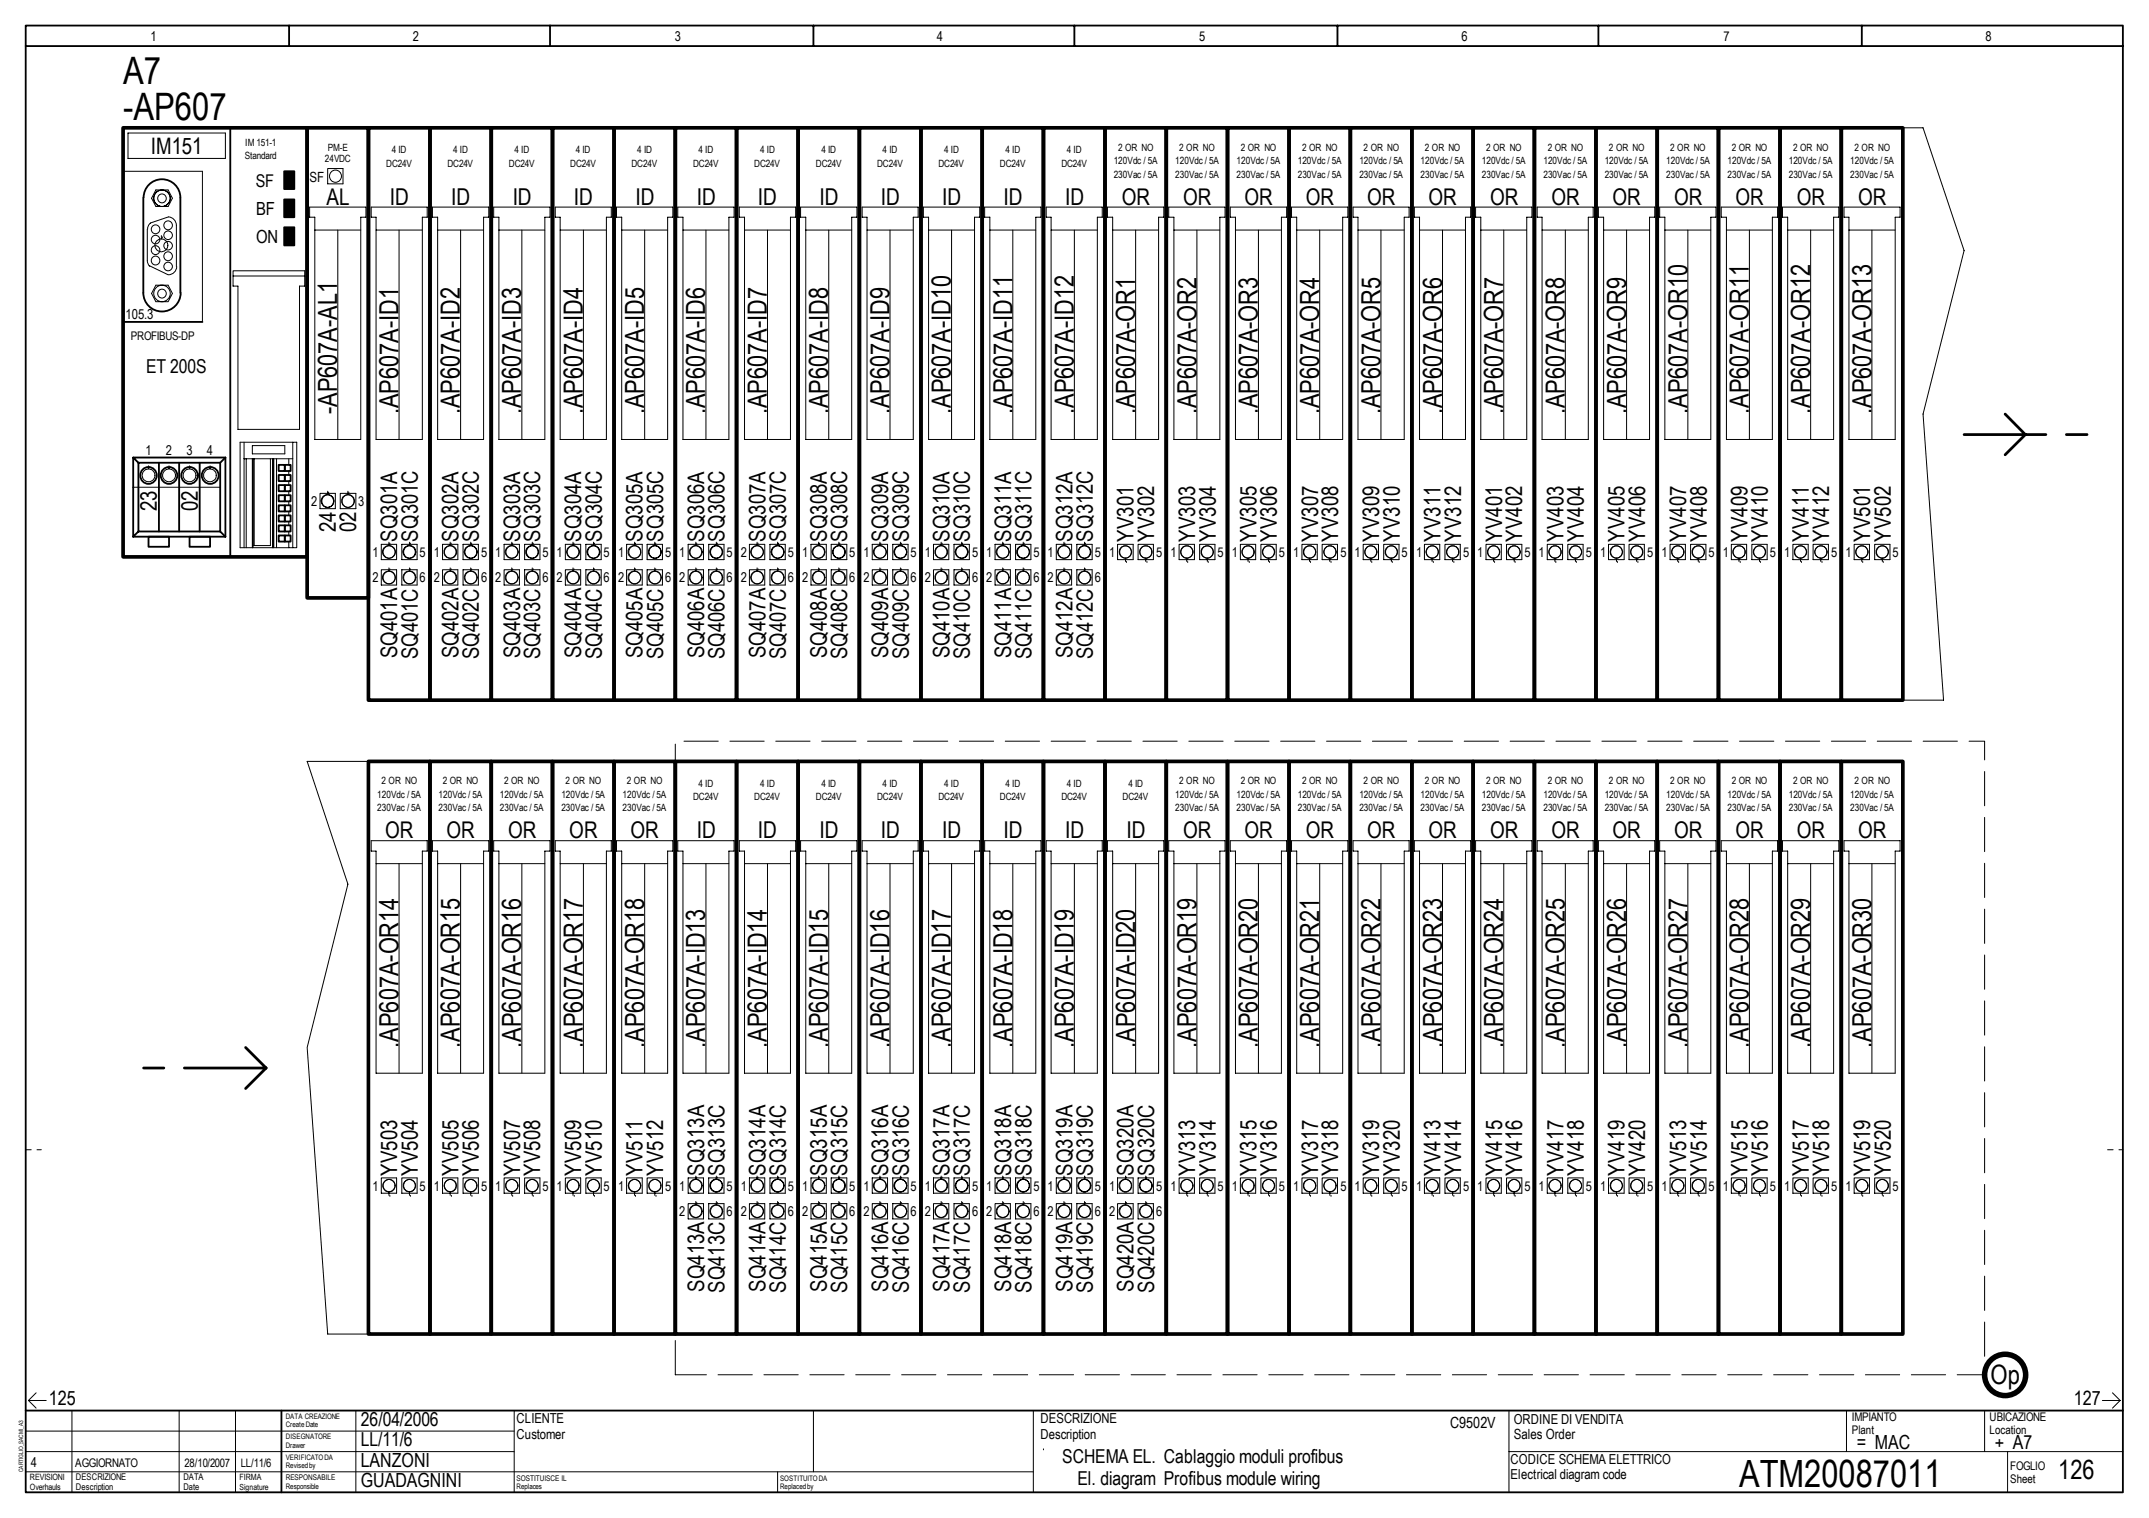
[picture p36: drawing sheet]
<svg xmlns="http://www.w3.org/2000/svg" width="297mm" height="210mm" viewBox="0 0 297 210" stroke-linecap="round" stroke-linejoin="round" font-family="sans-serif">
<defs><g id="words">
<g font-size="5.2">
<text x="17" y="11.6">A7</text>
<text x="17" y="16.6">-AP607</text>
<text x="240.4" y="205.6">ATM20087011</text>
</g>
<g font-size="3.7">
<text x="46.6" y="57.3" transform="rotate(-90 46.6 57.3)">-AP607A-AL1</text>
<text x="55.1" y="57.3" transform="rotate(-90 55.1 57.3)">.AP607A-ID1</text>
<text x="63.6" y="57.3" transform="rotate(-90 63.6 57.3)">.AP607A-ID2</text>
<text x="72" y="57.3" transform="rotate(-90 72 57.3)">.AP607A-ID3</text>
<text x="80.6" y="57.3" transform="rotate(-90 80.6 57.3)">.AP607A-ID4</text>
<text x="89" y="57.3" transform="rotate(-90 89 57.3)">.AP607A-ID5</text>
<text x="97.5" y="57.3" transform="rotate(-90 97.5 57.3)">.AP607A-ID6</text>
<text x="106" y="57.3" transform="rotate(-90 106 57.3)">.AP607A-ID7</text>
<text x="114.5" y="57.3" transform="rotate(-90 114.5 57.3)">.AP607A-ID8</text>
<text x="122.9" y="57.3" transform="rotate(-90 122.9 57.3)">.AP607A-ID9</text>
<text x="131.4" y="57.3" transform="rotate(-90 131.4 57.3)">.AP607A-ID10</text>
<text x="139.9" y="57.3" transform="rotate(-90 139.9 57.3)">.AP607A-ID11</text>
<text x="148.4" y="57.3" transform="rotate(-90 148.4 57.3)">.AP607A-ID12</text>
<text x="156.9" y="57.3" transform="rotate(-90 156.9 57.3)">.AP607A-OR1</text>
<text x="165.4" y="57.3" transform="rotate(-90 165.4 57.3)">.AP607A-OR2</text>
<text x="173.9" y="57.3" transform="rotate(-90 173.9 57.3)">.AP607A-OR3</text>
<text x="182.3" y="57.3" transform="rotate(-90 182.3 57.3)">.AP607A-OR4</text>
<text x="190.8" y="57.3" transform="rotate(-90 190.8 57.3)">.AP607A-OR5</text>
<text x="199.3" y="57.3" transform="rotate(-90 199.3 57.3)">.AP607A-OR6</text>
<text x="207.8" y="57.3" transform="rotate(-90 207.8 57.3)">.AP607A-OR7</text>
<text x="216.3" y="57.3" transform="rotate(-90 216.3 57.3)">.AP607A-OR8</text>
<text x="224.8" y="57.3" transform="rotate(-90 224.8 57.3)">.AP607A-OR9</text>
<text x="233.2" y="57.3" transform="rotate(-90 233.2 57.3)">.AP607A-OR10</text>
<text x="241.7" y="57.3" transform="rotate(-90 241.7 57.3)">.AP607A-OR11</text>
<text x="250.2" y="57.3" transform="rotate(-90 250.2 57.3)">.AP607A-OR12</text>
<text x="258.7" y="57.3" transform="rotate(-90 258.7 57.3)">.AP607A-OR13</text>
<text x="55.1" y="144.9" transform="rotate(-90 55.1 144.9)">.AP607A-OR14</text>
<text x="63.6" y="144.9" transform="rotate(-90 63.6 144.9)">.AP607A-OR15</text>
<text x="72" y="144.9" transform="rotate(-90 72 144.9)">.AP607A-OR16</text>
<text x="80.6" y="144.9" transform="rotate(-90 80.6 144.9)">.AP607A-OR17</text>
<text x="89" y="144.9" transform="rotate(-90 89 144.9)">.AP607A-OR18</text>
<text x="97.5" y="144.9" transform="rotate(-90 97.5 144.9)">.AP607A-ID13</text>
<text x="106" y="144.9" transform="rotate(-90 106 144.9)">.AP607A-ID14</text>
<text x="114.5" y="144.9" transform="rotate(-90 114.5 144.9)">.AP607A-ID15</text>
<text x="122.9" y="144.9" transform="rotate(-90 122.9 144.9)">.AP607A-ID16</text>
<text x="131.4" y="144.9" transform="rotate(-90 131.4 144.9)">.AP607A-ID17</text>
<text x="139.9" y="144.9" transform="rotate(-90 139.9 144.9)">.AP607A-ID18</text>
<text x="148.4" y="144.9" transform="rotate(-90 148.4 144.9)">.AP607A-ID19</text>
<text x="156.9" y="144.9" transform="rotate(-90 156.9 144.9)">.AP607A-ID20</text>
<text x="165.4" y="144.9" transform="rotate(-90 165.4 144.9)">.AP607A-OR19</text>
<text x="173.9" y="144.9" transform="rotate(-90 173.9 144.9)">.AP607A-OR20</text>
<text x="182.3" y="144.9" transform="rotate(-90 182.3 144.9)">.AP607A-OR21</text>
<text x="190.8" y="144.9" transform="rotate(-90 190.8 144.9)">.AP607A-OR22</text>
<text x="199.3" y="144.9" transform="rotate(-90 199.3 144.9)">.AP607A-OR23</text>
<text x="207.8" y="144.9" transform="rotate(-90 207.8 144.9)">.AP607A-OR24</text>
<text x="216.3" y="144.9" transform="rotate(-90 216.3 144.9)">.AP607A-OR25</text>
<text x="224.8" y="144.9" transform="rotate(-90 224.8 144.9)">.AP607A-OR26</text>
<text x="233.2" y="144.9" transform="rotate(-90 233.2 144.9)">.AP607A-OR27</text>
<text x="241.7" y="144.9" transform="rotate(-90 241.7 144.9)">.AP607A-OR28</text>
<text x="250.2" y="144.9" transform="rotate(-90 250.2 144.9)">.AP607A-OR29</text>
<text x="258.7" y="144.9" transform="rotate(-90 258.7 144.9)">.AP607A-OR30</text>
<text x="275.1" y="191.4">Op</text>
<text x="284.5" y="204.6">126</text>
</g>
<g font-size="3.2">
<text x="45.1" y="28.3">AL</text>
<text x="53.9" y="28.3">ID</text>
<text x="62.4" y="28.3">ID</text>
<text x="70.9" y="28.3">ID</text>
<text x="79.3" y="28.3">ID</text>
<text x="87.8" y="28.3">ID</text>
<text x="96.3" y="28.3">ID</text>
<text x="104.8" y="28.3">ID</text>
<text x="113.3" y="28.3">ID</text>
<text x="121.7" y="28.3">ID</text>
<text x="130.2" y="28.3">ID</text>
<text x="138.7" y="28.3">ID</text>
<text x="147.2" y="28.3">ID</text>
<text x="155" y="28.3">OR</text>
<text x="163.6" y="28.3">OR</text>
<text x="172" y="28.3">OR</text>
<text x="180.5" y="28.3">OR</text>
<text x="189" y="28.3">OR</text>
<text x="197.5" y="28.3">OR</text>
<text x="206" y="28.3">OR</text>
<text x="214.4" y="28.3">OR</text>
<text x="222.9" y="28.3">OR</text>
<text x="231.4" y="28.3">OR</text>
<text x="239.9" y="28.3">OR</text>
<text x="248.3" y="28.3">OR</text>
<text x="256.9" y="28.3">OR</text>
<text x="53.3" y="115.9">OR</text>
<text x="61.7" y="115.9">OR</text>
<text x="70.2" y="115.9">OR</text>
<text x="78.7" y="115.9">OR</text>
<text x="87.2" y="115.9">OR</text>
<text x="96.3" y="115.9">ID</text>
<text x="104.8" y="115.9">ID</text>
<text x="113.3" y="115.9">ID</text>
<text x="121.7" y="115.9">ID</text>
<text x="130.2" y="115.9">ID</text>
<text x="138.7" y="115.9">ID</text>
<text x="147.2" y="115.9">ID</text>
<text x="155.7" y="115.9">ID</text>
<text x="163.6" y="115.9">OR</text>
<text x="172" y="115.9">OR</text>
<text x="180.5" y="115.9">OR</text>
<text x="189" y="115.9">OR</text>
<text x="197.5" y="115.9">OR</text>
<text x="206" y="115.9">OR</text>
<text x="214.4" y="115.9">OR</text>
<text x="222.9" y="115.9">OR</text>
<text x="231.4" y="115.9">OR</text>
<text x="239.9" y="115.9">OR</text>
<text x="248.3" y="115.9">OR</text>
<text x="256.9" y="115.9">OR</text>
</g>
<g font-size="3.1">
<text x="20.9" y="21.3">IM151</text>
<text x="21.7" y="70.7" transform="rotate(-90 21.7 70.7)">23</text>
<text x="27.3" y="70.7" transform="rotate(-90 27.3 70.7)">02</text>
<text x="46.4" y="73.6" transform="rotate(-90 46.4 73.6)">24</text>
<text x="49.2" y="73.6" transform="rotate(-90 49.2 73.6)">02</text>
<text x="54.9" y="74.9" transform="rotate(-90 54.9 74.9)">SQ301A</text>
<text x="57.7" y="74.9" transform="rotate(-90 57.7 74.9)">SQ301C</text>
<text x="63.4" y="74.9" transform="rotate(-90 63.4 74.9)">SQ302A</text>
<text x="66.2" y="74.9" transform="rotate(-90 66.2 74.9)">SQ302C</text>
<text x="71.9" y="74.9" transform="rotate(-90 71.9 74.9)">SQ303A</text>
<text x="74.7" y="74.9" transform="rotate(-90 74.7 74.9)">SQ303C</text>
<text x="80.3" y="74.9" transform="rotate(-90 80.3 74.9)">SQ304A</text>
<text x="83.2" y="74.9" transform="rotate(-90 83.2 74.9)">SQ304C</text>
<text x="88.8" y="74.9" transform="rotate(-90 88.8 74.9)">SQ305A</text>
<text x="91.6" y="74.9" transform="rotate(-90 91.6 74.9)">SQ305C</text>
<text x="97.3" y="74.9" transform="rotate(-90 97.3 74.9)">SQ306A</text>
<text x="100.2" y="74.9" transform="rotate(-90 100.2 74.9)">SQ306C</text>
<text x="105.8" y="74.9" transform="rotate(-90 105.8 74.9)">SQ307A</text>
<text x="108.6" y="74.9" transform="rotate(-90 108.6 74.9)">SQ307C</text>
<text x="114.3" y="74.9" transform="rotate(-90 114.3 74.9)">SQ308A</text>
<text x="117.1" y="74.9" transform="rotate(-90 117.1 74.9)">SQ308C</text>
<text x="122.8" y="74.9" transform="rotate(-90 122.8 74.9)">SQ309A</text>
<text x="125.6" y="74.9" transform="rotate(-90 125.6 74.9)">SQ309C</text>
<text x="131.2" y="74.9" transform="rotate(-90 131.2 74.9)">SQ310A</text>
<text x="134.1" y="74.9" transform="rotate(-90 134.1 74.9)">SQ310C</text>
<text x="139.8" y="74.9" transform="rotate(-90 139.8 74.9)">SQ311A</text>
<text x="142.6" y="74.9" transform="rotate(-90 142.6 74.9)">SQ311C</text>
<text x="148.2" y="74.9" transform="rotate(-90 148.2 74.9)">SQ312A</text>
<text x="151.1" y="74.9" transform="rotate(-90 151.1 74.9)">SQ312C</text>
<text x="156.7" y="74.9" transform="rotate(-90 156.7 74.9)">YV301</text>
<text x="159.5" y="74.9" transform="rotate(-90 159.5 74.9)">YV302</text>
<text x="165.2" y="74.9" transform="rotate(-90 165.2 74.9)">YV303</text>
<text x="168" y="74.9" transform="rotate(-90 168 74.9)">YV304</text>
<text x="173.7" y="74.9" transform="rotate(-90 173.7 74.9)">YV305</text>
<text x="176.5" y="74.9" transform="rotate(-90 176.5 74.9)">YV306</text>
<text x="182.2" y="74.9" transform="rotate(-90 182.2 74.9)">YV307</text>
<text x="185" y="74.9" transform="rotate(-90 185 74.9)">YV308</text>
<text x="190.6" y="74.9" transform="rotate(-90 190.6 74.9)">YV309</text>
<text x="193.5" y="74.9" transform="rotate(-90 193.5 74.9)">YV310</text>
<text x="199.1" y="74.9" transform="rotate(-90 199.1 74.9)">YV311</text>
<text x="201.9" y="74.9" transform="rotate(-90 201.9 74.9)">YV312</text>
<text x="207.6" y="74.9" transform="rotate(-90 207.6 74.9)">YV401</text>
<text x="210.4" y="74.9" transform="rotate(-90 210.4 74.9)">YV402</text>
<text x="216.1" y="74.9" transform="rotate(-90 216.1 74.9)">YV403</text>
<text x="218.9" y="74.9" transform="rotate(-90 218.9 74.9)">YV404</text>
<text x="224.6" y="74.9" transform="rotate(-90 224.6 74.9)">YV405</text>
<text x="227.4" y="74.9" transform="rotate(-90 227.4 74.9)">YV406</text>
<text x="233.1" y="74.9" transform="rotate(-90 233.1 74.9)">YV407</text>
<text x="235.9" y="74.9" transform="rotate(-90 235.9 74.9)">YV408</text>
<text x="241.5" y="74.9" transform="rotate(-90 241.5 74.9)">YV409</text>
<text x="244.4" y="74.9" transform="rotate(-90 244.4 74.9)">YV410</text>
<text x="250" y="74.9" transform="rotate(-90 250 74.9)">YV411</text>
<text x="252.8" y="74.9" transform="rotate(-90 252.8 74.9)">YV412</text>
<text x="258.5" y="74.9" transform="rotate(-90 258.5 74.9)">YV501</text>
<text x="261.3" y="74.9" transform="rotate(-90 261.3 74.9)">YV502</text>
<text x="54.9" y="91" transform="rotate(-90 54.9 91)">SQ401A</text>
<text x="57.7" y="91.2" transform="rotate(-90 57.7 91.2)">SQ401C</text>
<text x="63.4" y="91" transform="rotate(-90 63.4 91)">SQ402A</text>
<text x="66.2" y="91.2" transform="rotate(-90 66.2 91.2)">SQ402C</text>
<text x="71.9" y="91" transform="rotate(-90 71.9 91)">SQ403A</text>
<text x="74.7" y="91.2" transform="rotate(-90 74.7 91.2)">SQ403C</text>
<text x="80.3" y="91" transform="rotate(-90 80.3 91)">SQ404A</text>
<text x="83.2" y="91.2" transform="rotate(-90 83.2 91.2)">SQ404C</text>
<text x="88.8" y="91" transform="rotate(-90 88.8 91)">SQ405A</text>
<text x="91.6" y="91.2" transform="rotate(-90 91.6 91.2)">SQ405C</text>
<text x="97.3" y="91" transform="rotate(-90 97.3 91)">SQ406A</text>
<text x="100.2" y="91.2" transform="rotate(-90 100.2 91.2)">SQ406C</text>
<text x="105.8" y="91" transform="rotate(-90 105.8 91)">SQ407A</text>
<text x="108.6" y="91.2" transform="rotate(-90 108.6 91.2)">SQ407C</text>
<text x="114.3" y="91" transform="rotate(-90 114.3 91)">SQ408A</text>
<text x="117.1" y="91.2" transform="rotate(-90 117.1 91.2)">SQ408C</text>
<text x="122.8" y="91" transform="rotate(-90 122.8 91)">SQ409A</text>
<text x="125.6" y="91.2" transform="rotate(-90 125.6 91.2)">SQ409C</text>
<text x="131.2" y="91" transform="rotate(-90 131.2 91)">SQ410A</text>
<text x="134.1" y="91.2" transform="rotate(-90 134.1 91.2)">SQ410C</text>
<text x="139.8" y="91" transform="rotate(-90 139.8 91)">SQ411A</text>
<text x="142.6" y="91.2" transform="rotate(-90 142.6 91.2)">SQ411C</text>
<text x="148.2" y="91" transform="rotate(-90 148.2 91)">SQ412A</text>
<text x="151.1" y="91.2" transform="rotate(-90 151.1 91.2)">SQ412C</text>
<text x="54.9" y="162.6" transform="rotate(-90 54.9 162.6)">YV503</text>
<text x="57.7" y="162.6" transform="rotate(-90 57.7 162.6)">YV504</text>
<text x="63.4" y="162.6" transform="rotate(-90 63.4 162.6)">YV505</text>
<text x="66.2" y="162.6" transform="rotate(-90 66.2 162.6)">YV506</text>
<text x="71.9" y="162.6" transform="rotate(-90 71.9 162.6)">YV507</text>
<text x="74.7" y="162.6" transform="rotate(-90 74.7 162.6)">YV508</text>
<text x="80.3" y="162.6" transform="rotate(-90 80.3 162.6)">YV509</text>
<text x="83.2" y="162.6" transform="rotate(-90 83.2 162.6)">YV510</text>
<text x="88.8" y="162.6" transform="rotate(-90 88.8 162.6)">YV511</text>
<text x="91.6" y="162.6" transform="rotate(-90 91.6 162.6)">YV512</text>
<text x="97.3" y="162.6" transform="rotate(-90 97.3 162.6)">SQ313A</text>
<text x="100.2" y="162.6" transform="rotate(-90 100.2 162.6)">SQ313C</text>
<text x="105.8" y="162.6" transform="rotate(-90 105.8 162.6)">SQ314A</text>
<text x="108.6" y="162.6" transform="rotate(-90 108.6 162.6)">SQ314C</text>
<text x="114.3" y="162.6" transform="rotate(-90 114.3 162.6)">SQ315A</text>
<text x="117.1" y="162.6" transform="rotate(-90 117.1 162.6)">SQ315C</text>
<text x="122.8" y="162.6" transform="rotate(-90 122.8 162.6)">SQ316A</text>
<text x="125.6" y="162.6" transform="rotate(-90 125.6 162.6)">SQ316C</text>
<text x="131.2" y="162.6" transform="rotate(-90 131.2 162.6)">SQ317A</text>
<text x="134.1" y="162.6" transform="rotate(-90 134.1 162.6)">SQ317C</text>
<text x="139.8" y="162.6" transform="rotate(-90 139.8 162.6)">SQ318A</text>
<text x="142.6" y="162.6" transform="rotate(-90 142.6 162.6)">SQ318C</text>
<text x="148.2" y="162.6" transform="rotate(-90 148.2 162.6)">SQ319A</text>
<text x="151.1" y="162.6" transform="rotate(-90 151.1 162.6)">SQ319C</text>
<text x="156.7" y="162.6" transform="rotate(-90 156.7 162.6)">SQ320A</text>
<text x="159.5" y="162.6" transform="rotate(-90 159.5 162.6)">SQ320C</text>
<text x="165.2" y="162.6" transform="rotate(-90 165.2 162.6)">YV313</text>
<text x="168" y="162.6" transform="rotate(-90 168 162.6)">YV314</text>
<text x="173.7" y="162.6" transform="rotate(-90 173.7 162.6)">YV315</text>
<text x="176.5" y="162.6" transform="rotate(-90 176.5 162.6)">YV316</text>
<text x="182.2" y="162.6" transform="rotate(-90 182.2 162.6)">YV317</text>
<text x="185" y="162.6" transform="rotate(-90 185 162.6)">YV318</text>
<text x="190.6" y="162.6" transform="rotate(-90 190.6 162.6)">YV319</text>
<text x="193.5" y="162.6" transform="rotate(-90 193.5 162.6)">YV320</text>
<text x="199.1" y="162.6" transform="rotate(-90 199.1 162.6)">YV413</text>
<text x="201.9" y="162.6" transform="rotate(-90 201.9 162.6)">YV414</text>
<text x="207.6" y="162.6" transform="rotate(-90 207.6 162.6)">YV415</text>
<text x="210.4" y="162.6" transform="rotate(-90 210.4 162.6)">YV416</text>
<text x="216.1" y="162.6" transform="rotate(-90 216.1 162.6)">YV417</text>
<text x="218.9" y="162.6" transform="rotate(-90 218.9 162.6)">YV418</text>
<text x="224.6" y="162.6" transform="rotate(-90 224.6 162.6)">YV419</text>
<text x="227.4" y="162.6" transform="rotate(-90 227.4 162.6)">YV420</text>
<text x="233.1" y="162.6" transform="rotate(-90 233.1 162.6)">YV513</text>
<text x="235.9" y="162.6" transform="rotate(-90 235.9 162.6)">YV514</text>
<text x="241.5" y="162.6" transform="rotate(-90 241.5 162.6)">YV515</text>
<text x="244.4" y="162.6" transform="rotate(-90 244.4 162.6)">YV516</text>
<text x="250" y="162.6" transform="rotate(-90 250 162.6)">YV517</text>
<text x="252.8" y="162.6" transform="rotate(-90 252.8 162.6)">YV518</text>
<text x="258.5" y="162.6" transform="rotate(-90 258.5 162.6)">YV519</text>
<text x="261.3" y="162.6" transform="rotate(-90 261.3 162.6)">YV520</text>
<text x="97.3" y="178.6" transform="rotate(-90 97.3 178.6)">SQ413A</text>
<text x="100.2" y="178.8" transform="rotate(-90 100.2 178.8)">SQ413C</text>
<text x="105.8" y="178.6" transform="rotate(-90 105.8 178.6)">SQ414A</text>
<text x="108.6" y="178.8" transform="rotate(-90 108.6 178.8)">SQ414C</text>
<text x="114.3" y="178.6" transform="rotate(-90 114.3 178.6)">SQ415A</text>
<text x="117.1" y="178.8" transform="rotate(-90 117.1 178.8)">SQ415C</text>
<text x="122.8" y="178.6" transform="rotate(-90 122.8 178.6)">SQ416A</text>
<text x="125.6" y="178.8" transform="rotate(-90 125.6 178.8)">SQ416C</text>
<text x="131.2" y="178.6" transform="rotate(-90 131.2 178.6)">SQ417A</text>
<text x="134.1" y="178.8" transform="rotate(-90 134.1 178.8)">SQ417C</text>
<text x="139.8" y="178.6" transform="rotate(-90 139.8 178.6)">SQ418A</text>
<text x="142.6" y="178.8" transform="rotate(-90 142.6 178.8)">SQ418C</text>
<text x="148.2" y="178.6" transform="rotate(-90 148.2 178.6)">SQ419A</text>
<text x="151.1" y="178.8" transform="rotate(-90 151.1 178.8)">SQ419C</text>
<text x="156.7" y="178.6" transform="rotate(-90 156.7 178.6)">SQ420A</text>
<text x="159.5" y="178.8" transform="rotate(-90 159.5 178.8)">SQ420C</text>
</g>
<g font-size="2.7">
<text x="20.2" y="51.6">ET 200S</text>
<text x="6.8" y="194.3">125</text>
<text x="49.9" y="197.2">26/04/2006</text>
<text x="286.7" y="194.3">127</text>
<text x="49.9" y="202.8">LANZONI</text>
<text x="49.9" y="200">LL/11/6</text>
<text x="146.8" y="202.3">SCHEMA EL. Cablaggio moduli profibus</text>
<text x="256.6" y="200.3">= MAC</text>
<text x="275.7" y="200.3">+ A7</text>
<text x="49.9" y="205.6">GUADAGNINI</text>
<text x="148.9" y="205.3">El. diagram Profibus module wiring</text>
</g>
<g font-size="2.5">
<text x="35.4" y="29.7">BF</text>
<text x="35.4" y="33.6">ON</text>
</g>
<text font-size="2.4" x="35.3" y="25.8">SF</text>
<text font-size="2.1" x="200.5" y="197.5">C9502V</text>
<g font-size="1.9">
<text x="20.8" y="5.7">1</text>
<text x="57.1" y="5.7">2</text>
<text x="93.3" y="5.7">3</text>
<text x="129.5" y="5.7">4</text>
<text x="165.8" y="5.7">5</text>
<text x="202" y="5.7">6</text>
<text x="238.2" y="5.7">7</text>
<text x="274.4" y="5.7">8</text>
<text x="42.8" y="25.1">SF</text>
<text x="17.4" y="44.2">105.3</text>
<text x="20.1" y="62.9">1</text>
<text x="22.9" y="62.9">2</text>
<text x="25.8" y="62.9">3</text>
<text x="28.6" y="62.9">4</text>
<text x="43" y="70">2</text>
<text x="49.5" y="70">3</text>
<text x="51.5" y="77">1</text>
<text x="58" y="77">5</text>
<text x="60" y="77">1</text>
<text x="66.5" y="77">5</text>
<text x="68.4" y="77">1</text>
<text x="75" y="77">5</text>
<text x="76.9" y="77">1</text>
<text x="83.4" y="77">5</text>
<text x="85.4" y="77">1</text>
<text x="91.9" y="77">5</text>
<text x="93.9" y="77">1</text>
<text x="100.4" y="77">5</text>
<text x="102.4" y="77">2</text>
<text x="108.9" y="77">5</text>
<text x="110.9" y="77">1</text>
<text x="117.4" y="77">5</text>
<text x="119.3" y="77">1</text>
<text x="125.9" y="77">5</text>
<text x="127.8" y="77">1</text>
<text x="134.4" y="77">5</text>
<text x="136.3" y="77">1</text>
<text x="142.9" y="77">5</text>
<text x="144.8" y="77">1</text>
<text x="151.3" y="77">5</text>
<text x="153.3" y="77">1</text>
<text x="159.8" y="77">5</text>
<text x="161.8" y="77">1</text>
<text x="168.3" y="77">5</text>
<text x="170.3" y="77">1</text>
<text x="176.8" y="77">5</text>
<text x="178.7" y="77">1</text>
<text x="185.3" y="77">5</text>
<text x="187.2" y="77">1</text>
<text x="193.7" y="77">5</text>
<text x="195.7" y="77">1</text>
<text x="202.2" y="77">5</text>
<text x="204.2" y="77">1</text>
<text x="210.7" y="77">5</text>
<text x="212.7" y="77">1</text>
<text x="219.2" y="77">5</text>
<text x="221.2" y="77">1</text>
<text x="227.7" y="77">5</text>
<text x="229.6" y="77">1</text>
<text x="236.2" y="77">5</text>
<text x="238.1" y="77">1</text>
<text x="244.6" y="77">5</text>
<text x="246.6" y="77">1</text>
<text x="253.1" y="77">5</text>
<text x="255.1" y="77">1</text>
<text x="261.6" y="77">5</text>
<text x="51.5" y="80.5">2</text>
<text x="58" y="80.5">6</text>
<text x="60" y="80.5">2</text>
<text x="66.5" y="80.5">6</text>
<text x="68.4" y="80.5">2</text>
<text x="75" y="80.5">6</text>
<text x="76.9" y="80.5">2</text>
<text x="83.4" y="80.5">6</text>
<text x="85.4" y="80.5">2</text>
<text x="91.9" y="80.5">6</text>
<text x="93.9" y="80.5">2</text>
<text x="100.4" y="80.5">6</text>
<text x="102.4" y="80.5">2</text>
<text x="108.9" y="80.5">6</text>
<text x="110.9" y="80.5">2</text>
<text x="117.4" y="80.5">6</text>
<text x="119.3" y="80.5">2</text>
<text x="125.9" y="80.5">6</text>
<text x="127.8" y="80.5">2</text>
<text x="134.4" y="80.5">6</text>
<text x="136.3" y="80.5">2</text>
<text x="142.9" y="80.5">6</text>
<text x="144.8" y="80.5">2</text>
<text x="151.3" y="80.5">6</text>
<text x="51.5" y="164.6">1</text>
<text x="58" y="164.6">5</text>
<text x="60" y="164.6">1</text>
<text x="66.5" y="164.6">5</text>
<text x="68.4" y="164.6">1</text>
<text x="75" y="164.6">5</text>
<text x="76.9" y="164.6">1</text>
<text x="83.4" y="164.6">5</text>
<text x="85.4" y="164.6">1</text>
<text x="91.9" y="164.6">5</text>
<text x="93.9" y="164.6">1</text>
<text x="100.4" y="164.6">5</text>
<text x="102.4" y="164.6">1</text>
<text x="108.9" y="164.6">5</text>
<text x="110.9" y="164.6">1</text>
<text x="117.4" y="164.6">5</text>
<text x="119.3" y="164.6">1</text>
<text x="125.9" y="164.6">5</text>
<text x="127.8" y="164.6">1</text>
<text x="134.4" y="164.6">5</text>
<text x="136.3" y="164.6">1</text>
<text x="142.9" y="164.6">5</text>
<text x="144.8" y="164.6">1</text>
<text x="151.3" y="164.6">5</text>
<text x="153.3" y="164.6">1</text>
<text x="159.8" y="164.6">5</text>
<text x="161.8" y="164.6">1</text>
<text x="168.3" y="164.6">5</text>
<text x="170.3" y="164.6">1</text>
<text x="176.8" y="164.6">5</text>
<text x="178.7" y="164.6">1</text>
<text x="185.3" y="164.6">5</text>
<text x="187.2" y="164.6">1</text>
<text x="193.7" y="164.6">5</text>
<text x="195.7" y="164.6">1</text>
<text x="202.2" y="164.6">5</text>
<text x="204.2" y="164.6">1</text>
<text x="210.7" y="164.6">5</text>
<text x="212.7" y="164.6">1</text>
<text x="219.2" y="164.6">5</text>
<text x="221.2" y="164.6">1</text>
<text x="227.7" y="164.6">5</text>
<text x="229.6" y="164.6">1</text>
<text x="236.2" y="164.6">5</text>
<text x="238.1" y="164.6">1</text>
<text x="244.6" y="164.6">5</text>
<text x="246.6" y="164.6">1</text>
<text x="253.1" y="164.6">5</text>
<text x="255.1" y="164.6">1</text>
<text x="261.6" y="164.6">5</text>
<text x="93.9" y="168.2">2</text>
<text x="100.4" y="168.2">6</text>
<text x="102.4" y="168.2">2</text>
<text x="108.9" y="168.2">6</text>
<text x="110.9" y="168.2">2</text>
<text x="117.4" y="168.2">6</text>
<text x="119.3" y="168.2">2</text>
<text x="125.9" y="168.2">6</text>
<text x="127.8" y="168.2">2</text>
<text x="134.4" y="168.2">6</text>
<text x="136.3" y="168.2">2</text>
<text x="142.9" y="168.2">6</text>
<text x="144.8" y="168.2">2</text>
<text x="151.3" y="168.2">6</text>
<text x="153.3" y="168.2">2</text>
<text x="159.8" y="168.2">6</text>
<text x="71.4" y="196.8">CLIENTE</text>
<text x="143.8" y="196.8">DESCRIZIONE</text>
<text x="209.2" y="196.9">ORDINE DI VENDITA</text>
<text x="4.3" y="202.8">4</text>
<text x="71.4" y="199">Customer</text>
<text x="143.8" y="198.9">Description</text>
<text x="208.8" y="202.4">CODICE SCHEMA ELETTRICO</text>
<text x="209.2" y="199">Sales Order</text>
<text x="208.8" y="204.6">Electrical diagram code</text>
</g>
<g font-size="1.6">
<text x="18.1" y="47">PROFIBUS-DP</text>
<text x="256" y="196.5">IMPIANTO</text>
<text x="275" y="196.5">UBICAZIONE</text>
<text x="10.4" y="202.8">AGGIORNATO</text>
<text x="25.5" y="202.8">28/10/2007</text>
<text x="33.3" y="202.8">LL/11/6</text>
<text x="256" y="198.3">Plant</text>
<text x="275" y="198.3">Location</text>
<text x="277.9" y="203.2">FOGLIO</text>
<text x="277.9" y="205">Sheet</text>
</g>
<g font-size="1.4">
<text x="33.8" y="22">Standard</text>
<text x="33.9" y="20.2">IM 151-1</text>
<text x="44.9" y="22.4">24VDC</text>
<text x="45.3" y="20.9">PM-E</text>
<text x="53.4" y="23.1">DC24V</text>
<text x="54.1" y="21.2">4 ID</text>
<text x="61.8" y="23.1">DC24V</text>
<text x="62.6" y="21.2">4 ID</text>
<text x="70.4" y="23.1">DC24V</text>
<text x="71.1" y="21.2">4 ID</text>
<text x="78.8" y="23.1">DC24V</text>
<text x="79.6" y="21.2">4 ID</text>
<text x="87.3" y="23.1">DC24V</text>
<text x="88.1" y="21.2">4 ID</text>
<text x="95.8" y="23.1">DC24V</text>
<text x="96.6" y="21.2">4 ID</text>
<text x="104.3" y="23.1">DC24V</text>
<text x="105.1" y="21.2">4 ID</text>
<text x="112.8" y="23.1">DC24V</text>
<text x="113.5" y="21.2">4 ID</text>
<text x="121.2" y="23.1">DC24V</text>
<text x="122" y="21.2">4 ID</text>
<text x="129.7" y="23.1">DC24V</text>
<text x="130.5" y="21.2">4 ID</text>
<text x="138.2" y="23.1">DC24V</text>
<text x="139" y="21.2">4 ID</text>
<text x="146.7" y="23.1">DC24V</text>
<text x="147.5" y="21.2">4 ID</text>
<text x="153.9" y="22.7">120Vdc / 5A</text>
<text x="154.5" y="20.9">2 OR NO</text>
<text x="162.5" y="22.7">120Vdc / 5A</text>
<text x="163" y="20.9">2 OR NO</text>
<text x="170.9" y="22.7">120Vdc / 5A</text>
<text x="171.5" y="20.9">2 OR NO</text>
<text x="179.4" y="22.7">120Vdc / 5A</text>
<text x="180" y="20.9">2 OR NO</text>
<text x="187.9" y="22.7">120Vdc / 5A</text>
<text x="188.5" y="20.9">2 OR NO</text>
<text x="196.4" y="22.7">120Vdc / 5A</text>
<text x="197" y="20.9">2 OR NO</text>
<text x="204.8" y="22.7">120Vdc / 5A</text>
<text x="205.4" y="20.9">2 OR NO</text>
<text x="213.3" y="22.7">120Vdc / 5A</text>
<text x="213.9" y="20.9">2 OR NO</text>
<text x="221.8" y="22.7">120Vdc / 5A</text>
<text x="222.4" y="20.9">2 OR NO</text>
<text x="230.3" y="22.7">120Vdc / 5A</text>
<text x="230.9" y="20.9">2 OR NO</text>
<text x="238.8" y="22.7">120Vdc / 5A</text>
<text x="239.4" y="20.9">2 OR NO</text>
<text x="247.2" y="22.7">120Vdc / 5A</text>
<text x="247.8" y="20.9">2 OR NO</text>
<text x="255.8" y="22.7">120Vdc / 5A</text>
<text x="256.3" y="20.9">2 OR NO</text>
<text x="153.9" y="24.6">230Vac / 5A</text>
<text x="162.5" y="24.6">230Vac / 5A</text>
<text x="170.9" y="24.6">230Vac / 5A</text>
<text x="179.4" y="24.6">230Vac / 5A</text>
<text x="187.9" y="24.6">230Vac / 5A</text>
<text x="196.4" y="24.6">230Vac / 5A</text>
<text x="204.8" y="24.6">230Vac / 5A</text>
<text x="213.3" y="24.6">230Vac / 5A</text>
<text x="221.8" y="24.6">230Vac / 5A</text>
<text x="230.3" y="24.6">230Vac / 5A</text>
<text x="238.8" y="24.6">230Vac / 5A</text>
<text x="247.2" y="24.6">230Vac / 5A</text>
<text x="255.8" y="24.6">230Vac / 5A</text>
<text x="52.2" y="110.3">120Vdc / 5A</text>
<text x="52.2" y="112.1">230Vac / 5A</text>
<text x="52.7" y="108.5">2 OR NO</text>
<text x="60.6" y="110.3">120Vdc / 5A</text>
<text x="60.6" y="112.1">230Vac / 5A</text>
<text x="61.2" y="108.5">2 OR NO</text>
<text x="69.1" y="110.3">120Vdc / 5A</text>
<text x="69.1" y="112.1">230Vac / 5A</text>
<text x="69.7" y="108.5">2 OR NO</text>
<text x="77.6" y="110.3">120Vdc / 5A</text>
<text x="77.6" y="112.1">230Vac / 5A</text>
<text x="78.2" y="108.5">2 OR NO</text>
<text x="86.1" y="110.3">120Vdc / 5A</text>
<text x="86.1" y="112.1">230Vac / 5A</text>
<text x="86.7" y="108.5">2 OR NO</text>
<text x="95.8" y="110.7">DC24V</text>
<text x="96.6" y="108.8">4 ID</text>
<text x="104.3" y="110.7">DC24V</text>
<text x="105.1" y="108.8">4 ID</text>
<text x="112.8" y="110.7">DC24V</text>
<text x="113.5" y="108.8">4 ID</text>
<text x="121.2" y="110.7">DC24V</text>
<text x="122" y="108.8">4 ID</text>
<text x="129.7" y="110.7">DC24V</text>
<text x="130.5" y="108.8">4 ID</text>
<text x="138.2" y="110.7">DC24V</text>
<text x="139" y="108.8">4 ID</text>
<text x="146.7" y="110.7">DC24V</text>
<text x="147.5" y="108.8">4 ID</text>
<text x="155.2" y="110.7">DC24V</text>
<text x="156" y="108.8">4 ID</text>
<text x="162.5" y="110.3">120Vdc / 5A</text>
<text x="162.5" y="112.1">230Vac / 5A</text>
<text x="163" y="108.5">2 OR NO</text>
<text x="170.9" y="110.3">120Vdc / 5A</text>
<text x="170.9" y="112.1">230Vac / 5A</text>
<text x="171.5" y="108.5">2 OR NO</text>
<text x="179.4" y="110.3">120Vdc / 5A</text>
<text x="179.4" y="112.1">230Vac / 5A</text>
<text x="180" y="108.5">2 OR NO</text>
<text x="187.9" y="110.3">120Vdc / 5A</text>
<text x="187.9" y="112.1">230Vac / 5A</text>
<text x="188.5" y="108.5">2 OR NO</text>
<text x="196.4" y="110.3">120Vdc / 5A</text>
<text x="196.4" y="112.1">230Vac / 5A</text>
<text x="197" y="108.5">2 OR NO</text>
<text x="204.8" y="110.3">120Vdc / 5A</text>
<text x="204.8" y="112.1">230Vac / 5A</text>
<text x="205.4" y="108.5">2 OR NO</text>
<text x="213.3" y="110.3">120Vdc / 5A</text>
<text x="213.3" y="112.1">230Vac / 5A</text>
<text x="213.9" y="108.5">2 OR NO</text>
<text x="221.8" y="110.3">120Vdc / 5A</text>
<text x="221.8" y="112.1">230Vac / 5A</text>
<text x="222.4" y="108.5">2 OR NO</text>
<text x="230.3" y="110.3">120Vdc / 5A</text>
<text x="230.3" y="112.1">230Vac / 5A</text>
<text x="230.9" y="108.5">2 OR NO</text>
<text x="238.8" y="110.3">120Vdc / 5A</text>
<text x="238.8" y="112.1">230Vac / 5A</text>
<text x="239.4" y="108.5">2 OR NO</text>
<text x="247.2" y="110.3">120Vdc / 5A</text>
<text x="247.2" y="112.1">230Vac / 5A</text>
<text x="247.8" y="108.5">2 OR NO</text>
<text x="255.8" y="110.3">120Vdc / 5A</text>
<text x="255.8" y="112.1">230Vac / 5A</text>
<text x="256.3" y="108.5">2 OR NO</text>
</g>
<g font-size="1.3">
<text x="10.5" y="204.7">DESCRIZIONE</text>
<text x="10.5" y="206.1">Description</text>
<text x="25.4" y="204.7">DATA</text>
<text x="25.4" y="206.1">Date</text>
</g>
<g font-size="1.2">
<text x="4.1" y="204.7">REVISIONI</text>
<text x="4.1" y="206">Overhauls</text>
<text x="33.1" y="204.7">FIRMA</text>
<text x="33.1" y="206">Signature</text>
</g>
<g font-size="1.1">
<text x="39.5" y="204.7">RESPONSABILE</text>
<text x="71.4" y="204.7">SOSTITUISCE IL</text>
</g>
<g font-size="1">
<text x="39.5" y="196.2">DATA CREAZIONE</text>
<text x="39.5" y="197.4">Create Date</text>
<text x="39.5" y="199">DISEGNATORE</text>
<text x="39.5" y="200.2">Drawer</text>
<text x="39.5" y="201.8">VERIFICATO DA</text>
<text x="39.5" y="203.1">Revised by</text>
<text x="39.5" y="205.8">Responsible</text>
<text x="71.4" y="205.9">Replaces</text>
<text x="107.8" y="204.7">SOSTITUITO DA</text>
<text x="107.8" y="205.9">Replaced by</text>
</g>
<text font-size=".8" x="3.2" y="203.6" transform="rotate(-90 3.2 203.6)">CARTIGLIO_SACMI_A3</text>
</g></defs>
<path d="M3.6 3.5h289.8v202.9h-289.8zM3.6 6.4h289.8M40 3.5v2.9M76 3.5v2.9M112.4 3.5v2.9M148.5 3.5v2.9M184.9 3.5v2.9M220.9 3.5v2.9M257.3 3.5v2.9M3.6 195.1h289.8M38.9 195.1v11.3" fill="none" stroke="#000" stroke-width=".25"/>
<g fill="none" stroke="#000" stroke-width=".14">
<path d="M3.6 197.9h67.5M3.9 193.7l1.1 1M3.9 193.7h2.5M5 192.6l-1.1 1.1M9.9 195.1v11.3M24.8 195.1v11.3M32.6 195.1v11.3M49.2 195.1v11.3M71.1 195.1v11.3M112.4 195.1v8.4M290.6 193.7h2.4M292 192.6l1 1.1"/>
<path d="M293 193.7l-1 1M3.6 200.7h67.5M3.6 203.5h139.2M107.5 203.5v2.9"/>
</g>
<path d="M3.6 159h2.1M291.3 159h2.1" fill="none" stroke="#000" stroke-width=".14" stroke-dasharray=".8 .8"/>
<path d="M114.9 195.8h26.2v7h-26.2z" fill="#fff"/>
<g fill="none" stroke="#000" stroke-width=".14">
<path d="M17 17.7h25.5v59.3h-25.5zM17.7 18.4h13.5v3.5h-13.5zM42.5 17.7h8.4v65h-8.4zM50.9 17.7h8.5v79.1h-8.5zM59.4 17.7h8.5v79.1h-8.5zM67.9 17.7h8.5v79.1h-8.5zM76.4 17.7h8.5v79.1h-8.5zM84.9 17.7h8.4v79.1h-8.4zM93.3 17.7h8.5v79.1h-8.5zM101.8 17.7h8.5v79.1h-8.5zM110.3 17.7h8.5v79.1h-8.5zM118.8 17.7h8.5v79.1h-8.5z"/>
<path d="M127.3 17.7h8.5v79.1h-8.5zM135.8 17.7h8.4v79.1h-8.4zM144.2 17.7h8.5v79.1h-8.5zM152.7 17.7h8.5v79.1h-8.5zM161.2 17.7h8.5v79.1h-8.5zM169.7 17.7h8.5v79.1h-8.5zM178.2 17.7h8.4v79.1h-8.4zM186.6 17.7h8.6v79.1h-8.6zM195.2 17.7h8.4v79.1h-8.4zM203.6 17.7h8.5v79.1h-8.5zM212.1 17.7h8.5v79.1h-8.5zM220.6 17.7h8.5v79.1h-8.5z"/>
<path d="M229.1 17.7h8.4v79.1h-8.4zM237.5 17.7h8.5v79.1h-8.5zM246 17.7h8.5v79.1h-8.5zM254.5 17.7h8.5v79.1h-8.5zM263 17.7h2.8l5.7 16.9-5.7 22.7 2.8 39.5h-5.6M17 23.7h11v20.8M20.4 31.7v4.3l.1 .6 .2 .2M20.7 36.8l2.5 1.2M20.8 30.9l-.2 .2-.2 .6M20.8 30.8l2.5-.8a1.17 1.17 0 0 1 1.1 1.1v5.8M21.5 39.4h1.7l.6 1.2-.6 1.1h-1.7l-.5-1.1zM21.5 26.3h1.7l.6 1.1-.6 1.2h-1.7l-.5-1.2z"/>
<path d="M22.3 32.6v.4M22.4 32.7h.1M24.4 36.9a1.15 1.15 0 0 1-1.1 1.1M32.2 38.2v-.8h9.9v2.2h-.7v19.8h-8.5v-19.8h-.7v-1.4h9.9M42.8 28.6h7.8v1.4h-.7v30.8h-6.4v-30.8h-.7zM43.5 31.8h6.4M45.3 23.3h2.1v2.1h-2.1zM46.7 31.8v29M51.3 28.6h7.8v1.4h-.7v30.8h-6.4v-30.8h-.7zM52 31.8h6.4M55.2 31.8v29M59.8 28.6h7.8v1.4h-.8v30.8h-6.3v-30.8h-.7z"/>
<path d="M60.5 31.8h6.3M63.7 31.8v29M68.2 28.6h7.8v1.4h-.7v30.8h-6.3v-30.8h-.8zM69 31.8h6.3M72.1 31.8v29M76.7 28.6h7.8v1.4h-.7v30.8h-6.4v-30.8h-.7zM77.4 31.8h6.4M80.6 31.8v29M85.2 28.6h7.8v1.4h-.7v30.8h-6.4v-30.8h-.7zM85.9 31.8h6.4M89.1 31.8v29M93.7 28.6h7.8v1.4h-.7v30.8h-6.4v-30.8h-.7z"/>
<path d="M94.4 31.8h6.4M97.6 31.8v29M102.2 28.6h7.8v1.4h-.7v30.8h-6.4v-30.8h-.7zM102.9 31.8h6.4M106.1 31.8v29M110.7 28.6h7.7v1.4h-.7v30.8h-6.3v-30.8h-.7zM111.4 31.8h6.3M114.6 31.8v29M119.2 28.6h7.7v1.4h-.7v30.8h-6.4v-30.8h-.6zM119.8 31.8h6.4M123 31.8v29M127.6 28.6h7.8v1.4h-.7v30.8h-6.3v-30.8h-.8z"/>
<path d="M128.4 31.8h6.3M131.5 31.8v29M136.1 28.6h7.8v1.4h-.7v30.8h-6.4v-30.8h-.7zM136.8 31.8h6.4M140 31.8v29M144.6 28.6h7.8v1.4h-.7v30.8h-6.4v-30.8h-.7zM145.3 31.8h6.4M148.5 31.8v29M153.1 28.6h7.8v1.4h-.8v30.8h-6.3v-30.8h-.7zM153.8 31.8h6.3M157 31.8v29M161.5 28.6h7.8v1.4h-.7v30.8h-6.3v-30.8h-.8z"/>
<path d="M162.3 31.8h6.3M165.4 31.8v29M170 28.6h7.8v1.4h-.7v30.8h-6.3v-30.8h-.8zM170.8 31.8h6.3M173.9 31.8v29M178.5 28.6h7.8v1.4h-.7v30.8h-6.4v-30.8h-.7zM179.2 31.8h6.4M182.4 31.8v29M187 28.6h7.8v1.4h-.7v30.8h-6.4v-30.8h-.7zM187.7 31.8h6.4M190.9 31.8v29M195.5 28.6h7.8v1.4h-.7v30.8h-6.4v-30.8h-.7z"/>
<path d="M196.2 31.8h6.4M199.4 31.8v29M204 28.6h7.7v1.4h-.7v30.8h-6.3v-30.8h-.7zM204.7 31.8h6.3M207.9 31.8v29M212.5 28.6h7.7v1.4h-.7v30.8h-6.4v-30.8h-.6zM213.1 31.8h6.4M216.4 31.8v29M220.9 28.6h7.8v1.4h-.7v30.8h-6.3v-30.8h-.8zM221.7 31.8h6.3M224.8 31.8v29M229.4 28.6h7.8v1.4h-.7v30.8h-6.4v-30.8h-.7z"/>
<path d="M230.1 31.8h6.4M233.3 31.8v29M237.9 28.6h7.8v1.4h-.7v30.8h-6.4v-30.8h-.7zM238.6 31.8h6.4M241.8 31.8v29M246.4 28.6h7.8v1.4h-.8v30.8h-6.3v-30.8h-.7zM247.1 31.8h6.3M250.3 31.8v29M254.9 28.6h7.7v1.4h-.6v30.8h-6.4v-30.8h-.7zM255.6 31.8h6.4M258.7 31.8v29M18.3 67.4h12.1"/>
<path d="M20.5 64.4v.4M20.7 64.5h.1M23.4 64.4v.4M23.5 64.5h.1M26.2 64.4v.4M26.3 64.5h.1M29 64.4v.4M29.2 64.5h.1M33.2 61.2h7.8v14.5h-7.8zM33.7 61.2v14.5M33.7 63.4h6.8M34 63.4v12.3"/>
<path d="M34.9 61.6h4.5v1.2h-4.5zM34.9 63.4v12.3M35 63.4v12.3M35.1 63.4v12h2.3v-12M37.7 63.4v12.3M37.8 63.4v12.3M38.2 63.4v12.3M39.9 63.4v.9M39.9 65.1v.6M39.9 66.5v.6M39.9 67.9v.6M39.9 69.3v.6"/>
<path d="M39.9 70.7v.6M39.9 72.1v.5M39.9 73.5v.5M39.9 74.9v.8M40.5 61.2v14.5M44.2 68.2h2.2v2.1h-2.2zM45.3 67.9v.5M45.4 68.1h.1M47 68.2h2.2v2.1h-2.2zM48.1 67.9v.5M48.2 68.1h.1M52.7 78.8h2.1v2.1h-2.1z"/>
<path d="M52.7 75.3h2.1v2.1h-2.1zM53.8 75v.4M53.8 78.5v.5M53.9 75.1h.1M53.9 78.7h.1M55.5 75.3h2.2v2.1h-2.2zM55.5 78.8h2.2v2.1h-2.2zM56.6 75v.4M56.6 78.5v.5M56.7 75.1h.1M56.7 78.7h.1M61.2 78.8h2.1v2.1h-2.1z"/>
<path d="M61.2 75.3h2.1v2.1h-2.1zM62.2 75v.4M62.2 78.5v.5M62.4 75.1h.1M62.4 78.7h.1M64 75.3h2.1v2.1h-2.1zM64 78.8h2.1v2.1h-2.1zM65.1 75v.4M65.1 78.5v.5M65.2 75.1h.1M65.2 78.7h.1M69.7 78.8h2.1v2.1h-2.1z"/>
<path d="M69.7 75.3h2.1v2.1h-2.1zM70.7 75v.4M70.7 78.5v.5M70.9 75.1h.1M70.9 78.7h.1M72.5 75.3h2.1v2.1h-2.1zM72.5 78.8h2.1v2.1h-2.1zM73.6 75v.4M73.6 78.5v.5M73.7 75.1h.1M73.7 78.7h.1M78.1 78.8h2.2v2.1h-2.2z"/>
<path d="M78.1 75.3h2.2v2.1h-2.2zM79.2 75v.4M79.2 78.5v.5M79.3 75.1h.1M79.3 78.7h.1M81 75.3h2.1v2.1h-2.1zM81 78.8h2.1v2.1h-2.1zM82 75v.4M82 78.5v.5M82.2 75.1h.1M82.2 78.7h.1M86.6 78.8h2.2v2.1h-2.2z"/>
<path d="M86.6 75.3h2.2v2.1h-2.2zM87.7 75v.4M87.7 78.5v.5M87.8 75.1h.1M87.8 78.7h.1M89.4 75.3h2.2v2.1h-2.2zM89.4 78.8h2.2v2.1h-2.2zM90.5 75v.4M90.5 78.5v.5M90.6 75.1h.1M90.6 78.7h.1M95.1 78.8h2.1v2.1h-2.1z"/>
<path d="M95.1 75.3h2.1v2.1h-2.1zM96.2 75v.4M96.2 78.5v.5M96.3 75.1h.1M96.3 78.7h.1M98 75.3h2.1v2.1h-2.1zM98 78.8h2.1v2.1h-2.1zM99 75v.4M99 78.5v.5M99.1 75.1h.1M99.1 78.7h.1M103.6 78.8h2.1v2.1h-2.1z"/>
<path d="M103.6 75.3h2.1v2.1h-2.1zM104.6 75v.4M104.6 78.5v.5M104.8 75.1h.1M104.8 78.7h.1M106.4 75.3h2.1v2.1h-2.1zM106.4 78.8h2.1v2.1h-2.1zM107.5 75v.4M107.5 78.5v.5M107.6 75.1h.1M107.6 78.7h.1M112.1 78.8h2.1v2.1h-2.1z"/>
<path d="M112.1 75.3h2.1v2.1h-2.1zM113.2 75v.4M113.2 78.5v.5M113.3 75.1h.1M113.3 78.7h.1M114.9 75.3h2.1v2.1h-2.1zM114.9 78.8h2.1v2.1h-2.1zM115.9 75v.4M115.9 78.5v.5M116.1 75.1h.1M116.1 78.7h.1M120.6 78.8h2.1v2.1h-2.1z"/>
<path d="M120.6 75.3h2.1v2.1h-2.1zM121.6 75v.4M121.6 78.5v.5M121.7 75.1h.1M121.7 78.7h.1M123.4 75.3h2.1v2.1h-2.1zM123.4 78.8h2.1v2.1h-2.1zM124.5 75v.4M124.5 78.5v.5M124.6 75.1h.1M124.6 78.7h.1M129 78.8h2.1v2.1h-2.1z"/>
<path d="M129 75.3h2.1v2.1h-2.1zM130.1 75v.4M130.1 78.5v.5M130.2 75.1h.1M130.2 78.7h.1M131.9 75.3h2.1v2.1h-2.1zM131.9 78.8h2.1v2.1h-2.1zM132.9 75v.4M132.9 78.5v.5M133.1 75.1h.1M133.1 78.7h.1M137.5 78.8h2.2v2.1h-2.2z"/>
<path d="M137.5 75.3h2.2v2.1h-2.2zM138.6 75v.4M138.6 78.5v.5M138.7 75.1h.1M138.7 78.7h.1M140.4 75.3h2.1v2.1h-2.1zM140.4 78.8h2.1v2.1h-2.1zM141.4 75v.4M141.4 78.5v.5M141.6 75.1h.1M141.6 78.7h.1M146 78.8h2.1v2.1h-2.1z"/>
<path d="M146 75.3h2.1v2.1h-2.1zM147.1 75v.4M147.1 78.5v.5M147.2 75.1h.1M147.2 78.7h.1M148.8 75.3h2.2v2.1h-2.2zM148.8 78.8h2.2v2.1h-2.2zM149.9 75v.4M149.9 78.5v.5M150 75.1h.1M150 78.7h.1M154.5 75.3h2.1v2.1h-2.1z"/>
<path d="M155.6 77.2v.4M155.7 77.6h.1M157.3 75.3h2.1v2.1h-2.1zM158.4 77.2v.4M158.5 77.6h.1M163 75.3h2.1v2.1h-2.1zM164 77.2v.4M164.2 77.6h.1M165.8 75.3h2.1v2.1h-2.1zM166.9 77.2v.4M167 77.6h.1M171.4 75.3h2.2v2.1h-2.2z"/>
<path d="M172.5 77.2v.4M172.7 77.6h.1M174.3 75.3h2.1v2.1h-2.1zM175.3 77.2v.4M175.5 77.6h.1M180 75.3h2.1v2.1h-2.1zM181 77.2v.4M181.1 77.6h.1M182.7 75.3h2.2v2.1h-2.2zM183.8 77.2v.4M184 77.6h.1M188.4 75.3h2.1v2.1h-2.1z"/>
<path d="M189.5 77.2v.4M189.6 77.6h.1M191.3 75.3h2.1v2.1h-2.1zM192.3 77.2v.4M192.4 77.6h.1M196.9 75.3h2.1v2.1h-2.1zM197.9 77.2v.4M198.1 77.6h.1M199.7 75.3h2.1v2.1h-2.1zM200.8 77.2v.4M201 77.6h.1M205.4 75.3h2.1v2.1h-2.1z"/>
<path d="M206.5 77.2v.4M206.6 77.6h.1M208.2 75.3h2.2v2.1h-2.2zM209.3 77.2v.4M209.4 77.6h.1M213.9 75.3h2.1v2.1h-2.1zM214.9 77.2v.4M215.1 77.6h.1M216.7 75.3h2.1v2.1h-2.1zM217.8 77.2v.4M217.9 77.6h.1M222.3 75.3h2.2v2.1h-2.2z"/>
<path d="M223.4 77.2v.4M223.6 77.6h.1M225.2 75.3h2.1v2.1h-2.1zM226.2 77.2v.4M226.4 77.6h.1M230.8 75.3h2.2v2.1h-2.2zM231.9 77.2v.4M232 77.6h.1M233.7 75.3h2.1v2.1h-2.1zM234.7 77.2v.4M234.9 77.6h.1M239.3 75.3h2.1v2.1h-2.1z"/>
<path d="M240.4 77.2v.4M240.5 77.6h.1M242.1 75.3h2.2v2.1h-2.2zM243.2 77.2v.4M243.3 77.6h.1M247.8 75.3h2.1v2.1h-2.1zM248.9 77.2v.4M249 77.6h.1M250.6 75.3h2.1v2.1h-2.1zM251.7 77.2v.4M251.8 77.6h.1M256.3 75.3h2.1v2.1h-2.1z"/>
<path d="M257.3 77.2v.4M257.5 77.6h.1M259.1 75.3h2.1v2.1h-2.1zM260.2 77.2v.4M260.3 77.6h.1M50.9 105.3h8.5v79.2h-8.5zM50.9 105.3h-8.4l5.6 17-5.6 22.5 2.8 39.7h5.6M51.3 116.2h7.8v1.5h-.7v30.7h-6.4v-30.7h-.7zM52 119.4h6.4M55.2 119.4v29M59.4 105.3h8.5v79.2h-8.5zM59.8 116.2h7.8v1.5h-.8v30.7h-6.3v-30.7h-.7z"/>
<path d="M60.5 119.4h6.3M63.7 119.4v29M67.9 105.3h8.5v79.2h-8.5zM68.2 116.2h7.8v1.5h-.7v30.7h-6.3v-30.7h-.8zM69 119.4h6.3M72.1 119.4v29M76.4 105.3h8.5v79.2h-8.5zM76.7 116.2h7.8v1.5h-.7v30.7h-6.4v-30.7h-.7zM77.4 119.4h6.4M80.6 119.4v29M84.9 105.3h8.4v79.2h-8.4zM85.2 116.2h7.8v1.5h-.7v30.7h-6.4v-30.7h-.7z"/>
<path d="M85.9 119.4h6.4M89.1 119.4v29M93.3 105.3h8.5v79.2h-8.5zM93.7 116.2h7.8v1.5h-.7v30.7h-6.4v-30.7h-.7zM94.4 119.4h6.4M97.6 119.4v29M101.8 105.3h8.5v79.2h-8.5zM102.2 116.2h7.8v1.5h-.7v30.7h-6.4v-30.7h-.7zM102.9 119.4h6.4M106.1 119.4v29M110.3 105.3h8.5v79.2h-8.5zM110.7 116.2h7.7v1.5h-.7v30.7h-6.3v-30.7h-.7z"/>
<path d="M111.4 119.4h6.3M114.6 119.4v29M118.8 105.3h8.5v79.2h-8.5zM119.2 116.2h7.7v1.5h-.7v30.7h-6.4v-30.7h-.6zM119.8 119.4h6.4M123 119.4v29M127.3 105.3h8.5v79.2h-8.5zM127.6 116.2h7.8v1.5h-.7v30.7h-6.3v-30.7h-.8zM128.4 119.4h6.3M131.5 119.4v29M135.8 105.3h8.4v79.2h-8.4zM136.1 116.2h7.8v1.5h-.7v30.7h-6.4v-30.7h-.7z"/>
<path d="M136.8 119.4h6.4M140 119.4v29M144.2 105.3h8.5v79.2h-8.5zM144.6 116.2h7.8v1.5h-.7v30.7h-6.4v-30.7h-.7zM145.3 119.4h6.4M148.5 119.4v29M152.7 105.3h8.5v79.2h-8.5zM153.1 116.2h7.8v1.5h-.8v30.7h-6.3v-30.7h-.7zM153.8 119.4h6.3M157 119.4v29M161.2 105.3h8.5v79.2h-8.5zM161.5 116.2h7.8v1.5h-.7v30.7h-6.3v-30.7h-.8z"/>
<path d="M162.3 119.4h6.3M165.4 119.4v29M169.7 105.3h8.5v79.2h-8.5zM170 116.2h7.8v1.5h-.7v30.7h-6.3v-30.7h-.8zM170.8 119.4h6.3M173.9 119.4v29M178.2 105.3h8.4v79.2h-8.4zM178.5 116.2h7.8v1.5h-.7v30.7h-6.4v-30.7h-.7zM179.2 119.4h6.4M182.4 119.4v29M186.6 105.3h8.6v79.2h-8.6zM187 116.2h7.8v1.5h-.7v30.7h-6.4v-30.7h-.7z"/>
<path d="M187.7 119.4h6.4M190.9 119.4v29M195.2 105.3h8.4v79.2h-8.4zM195.5 116.2h7.8v1.5h-.7v30.7h-6.4v-30.7h-.7zM196.2 119.4h6.4M199.4 119.4v29M203.6 105.3h8.5v79.2h-8.5zM204 116.2h7.7v1.5h-.7v30.7h-6.3v-30.7h-.7zM204.7 119.4h6.3M207.9 119.4v29M212.1 105.3h8.5v79.2h-8.5zM212.5 116.2h7.7v1.5h-.7v30.7h-6.4v-30.7h-.6z"/>
<path d="M213.1 119.4h6.4M216.4 119.4v29M220.6 105.3h8.5v79.2h-8.5zM220.9 116.2h7.8v1.5h-.7v30.7h-6.3v-30.7h-.8zM221.7 119.4h6.3M224.8 119.4v29M229.1 105.3h8.4v79.2h-8.4zM229.4 116.2h7.8v1.5h-.7v30.7h-6.4v-30.7h-.7zM230.1 119.4h6.4M233.3 119.4v29M237.5 105.3h8.5v79.2h-8.5zM237.9 116.2h7.8v1.5h-.7v30.7h-6.4v-30.7h-.7z"/>
<path d="M238.6 119.4h6.4M241.8 119.4v29M246 105.3h8.5v79.2h-8.5zM246.4 116.2h7.8v1.5h-.8v30.7h-6.3v-30.7h-.7zM247.1 119.4h6.3M250.3 119.4v29M254.5 105.3h8.5v79.2h-8.5zM254.9 116.2h7.7v1.5h-.6v30.7h-6.4v-30.7h-.7zM255.6 119.4h6.4M258.7 119.4v29M52.7 162.9h2.1v2.1h-2.1zM53.8 164.8v.5"/>
<path d="M53.9 165.3h.1M55.5 162.9h2.2v2.1h-2.2zM56.6 164.8v.5M56.7 165.3h.1M61.2 162.9h2.1v2.1h-2.1zM62.2 164.8v.5M62.4 165.3h.1M64 162.9h2.1v2.1h-2.1zM65.1 164.8v.5M65.2 165.3h.1M69.7 162.9h2.1v2.1h-2.1zM70.7 164.8v.5"/>
<path d="M70.9 165.3h.1M72.5 162.9h2.1v2.1h-2.1zM73.6 164.8v.5M73.7 165.3h.1M78.1 162.9h2.2v2.1h-2.2zM79.2 164.8v.5M79.4 165.3h.1M81 162.9h2.1v2.1h-2.1zM82 164.8v.5M82.2 165.3h.1M86.6 162.9h2.2v2.1h-2.2zM87.7 164.8v.5"/>
<path d="M87.8 165.3h.1M89.4 162.9h2.2v2.1h-2.2zM90.5 164.8v.5M90.7 165.3h.1M95.1 166.4h2.1v2.2h-2.1zM95.1 162.9h2.1v2.1h-2.1zM96.2 162.6v.4M96.2 166.1v.5M96.3 162.8h.1M96.3 166.3h.1M98 162.9h2.1v2.1h-2.1zM98 166.4h2.1v2.2h-2.1z"/>
<path d="M99 162.6v.4M99 166.1v.5M99.1 162.8h.1M99.1 166.3h.1M103.6 166.4h2.1v2.2h-2.1zM103.6 162.9h2.1v2.1h-2.1zM104.6 162.6v.4M104.6 166.1v.5M104.8 162.8h.1M104.8 166.3h.1M106.4 162.9h2.1v2.1h-2.1zM106.4 166.4h2.1v2.2h-2.1z"/>
<path d="M107.5 162.6v.4M107.5 166.1v.5M107.6 162.8h.1M107.6 166.3h.1M112.1 166.4h2.1v2.2h-2.1zM112.1 162.9h2.1v2.1h-2.1zM113.2 162.6v.4M113.2 166.1v.5M113.3 162.8h.1M113.3 166.3h.1M114.9 162.9h2.1v2.1h-2.1zM114.9 166.4h2.1v2.2h-2.1z"/>
<path d="M115.9 162.6v.4M115.9 166.1v.5M116.1 162.8h.1M116.1 166.3h.1M120.6 166.4h2.1v2.2h-2.1zM120.6 162.9h2.1v2.1h-2.1zM121.6 162.6v.4M121.6 166.1v.5M121.7 162.8h.1M121.7 166.3h.1M123.4 162.9h2.1v2.1h-2.1zM123.4 166.4h2.1v2.2h-2.1z"/>
<path d="M124.5 162.6v.4M124.5 166.1v.5M124.6 162.8h.1M124.6 166.3h.1M129 166.4h2.1v2.2h-2.1zM129 162.9h2.1v2.1h-2.1zM130.1 162.6v.4M130.1 166.1v.5M130.2 162.8h.1M130.2 166.3h.1M131.9 162.9h2.1v2.1h-2.1zM131.9 166.4h2.1v2.2h-2.1z"/>
<path d="M132.9 162.6v.4M132.9 166.1v.5M133.1 162.8h.1M133.1 166.3h.1M137.5 166.4h2.2v2.2h-2.2zM137.5 162.9h2.2v2.1h-2.2zM138.6 162.6v.4M138.6 166.1v.5M138.7 162.8h.1M138.7 166.3h.1M140.4 162.9h2.1v2.1h-2.1zM140.4 166.4h2.1v2.2h-2.1z"/>
<path d="M141.4 162.6v.4M141.4 166.1v.5M141.6 162.8h.1M141.6 166.3h.1M146 166.4h2.1v2.2h-2.1zM146 162.9h2.1v2.1h-2.1zM147.1 162.6v.4M147.1 166.1v.5M147.2 162.8h.1M147.2 166.3h.1M148.8 162.9h2.2v2.1h-2.2zM148.8 166.4h2.2v2.2h-2.2z"/>
<path d="M149.9 162.6v.4M149.9 166.1v.5M150 162.8h.1M150 166.3h.1M154.5 166.4h2.1v2.2h-2.1zM154.5 162.9h2.1v2.1h-2.1zM155.6 162.6v.4M155.6 166.1v.5M155.7 162.8h.1M155.7 166.3h.1M157.3 162.9h2.1v2.1h-2.1zM157.3 166.4h2.1v2.2h-2.1z"/>
<path d="M158.4 162.6v.4M158.4 166.1v.5M158.5 162.8h.1M158.5 166.3h.1M163 162.9h2.1v2.1h-2.1zM164 164.8v.5M164.2 165.3h.1M165.8 162.9h2.1v2.1h-2.1zM166.9 164.8v.5M167 165.3h.1M171.4 162.9h2.2v2.1h-2.2zM172.5 164.8v.5"/>
<path d="M172.7 165.3h.1M174.3 162.9h2.1v2.1h-2.1zM175.3 164.8v.5M175.5 165.3h.1M180 162.9h2.1v2.1h-2.1zM181 164.8v.5M181.1 165.3h.1M182.7 162.9h2.2v2.1h-2.2zM183.8 164.8v.5M184 165.3h.1M188.4 162.9h2.1v2.1h-2.1zM189.5 164.8v.5"/>
<path d="M189.6 165.3h.1M191.3 162.9h2.1v2.1h-2.1zM192.3 164.8v.5M192.4 165.3h.1M196.9 162.9h2.1v2.1h-2.1zM197.9 164.8v.5M198.1 165.3h.1M199.7 162.9h2.1v2.1h-2.1zM200.8 164.8v.5M201 165.3h.1M205.4 162.9h2.1v2.1h-2.1zM206.5 164.8v.5"/>
<path d="M206.6 165.3h.1M208.2 162.9h2.2v2.1h-2.2zM209.3 164.8v.5M209.4 165.3h.1M213.9 162.9h2.1v2.1h-2.1zM214.9 164.8v.5M215.1 165.3h.1M216.7 162.9h2.1v2.1h-2.1zM217.8 164.8v.5M217.9 165.3h.1M222.3 162.9h2.2v2.1h-2.2zM223.4 164.8v.5"/>
<path d="M223.6 165.3h.1M225.2 162.9h2.1v2.1h-2.1zM226.2 164.8v.5M226.4 165.3h.1M230.8 162.9h2.2v2.1h-2.2zM231.9 164.8v.5M232 165.3h.1M233.7 162.9h2.1v2.1h-2.1zM234.7 164.8v.5M234.9 165.3h.1M239.3 162.9h2.1v2.1h-2.1zM240.4 164.8v.5"/>
<path d="M240.5 165.3h.1M242.1 162.9h2.2v2.1h-2.2zM243.2 164.8v.5M243.3 165.3h.1M247.8 162.9h2.1v2.1h-2.1zM248.9 164.8v.5M249 165.3h.1M250.6 162.9h2.1v2.1h-2.1zM251.7 164.8v.5M251.8 165.3h.1M256.3 162.9h2.1v2.1h-2.1zM257.3 164.8v.5"/>
<path d="M257.5 165.3h.1M259.1 162.9h2.1v2.1h-2.1zM260.2 164.8v.5M260.3 165.3h.1M142.8 195.1v11.3M208.6 195.1v11.3M255.2 195.1v5.6M274.3 195.1v5.6M144.2 200.3h.1M208.6 200.7h84.8M277.5 200.7v5.7"/>
<circle cx="21.5" cy="36" r=".6"/>
<circle cx="21.5" cy="31.7" r=".6"/>
<circle cx="21.5" cy="34.6" r=".6"/>
<circle cx="21.5" cy="33.1" r=".59"/>
<circle cx="22.3" cy="33.9" r=".88"/>
<circle cx="22.4" cy="27.4" r=".6"/>
<circle cx="22.4" cy="27.4" r="1.14"/>
<circle cx="23.2" cy="35.4" r=".6"/>
<circle cx="23.2" cy="31.2" r=".6"/>
<circle cx="23.2" cy="32.5" r=".59"/>
<circle cx="23.2" cy="36.9" r=".59"/>
<circle cx="23.2" cy="34" r=".59"/>
<circle cx="46.4" cy="24.4" r=".84"/>
<circle cx="22.4" cy="40.6" r=".6"/>
<circle cx="22.4" cy="40.6" r="1.14"/>
<circle cx="20.5" cy="65.7" r=".88"/>
<circle cx="23.4" cy="65.7" r=".88"/>
<circle cx="26.2" cy="65.7" r=".89"/>
<circle cx="29" cy="65.7" r=".87"/>
<circle cx="45.3" cy="69.3" r=".83"/>
<circle cx="45.3" cy="69.3" r=".88"/>
<circle cx="48.1" cy="69.3" r=".84"/>
<circle cx="48.1" cy="69.3" r=".87"/>
<circle cx="53.8" cy="79.9" r=".85"/>
<circle cx="53.8" cy="79.8" r=".89"/>
<circle cx="53.8" cy="76.3" r=".89"/>
<circle cx="53.8" cy="76.3" r=".84"/>
<circle cx="56.6" cy="79.8" r=".83"/>
<circle cx="56.6" cy="76.3" r=".82"/>
<circle cx="56.6" cy="76.3" r=".89"/>
<circle cx="56.6" cy="79.8" r=".88"/>
<circle cx="62.2" cy="79.8" r=".83"/>
<circle cx="62.2" cy="76.3" r=".82"/>
<circle cx="62.2" cy="76.3" r=".88"/>
<circle cx="62.2" cy="79.9" r=".88"/>
<circle cx="65.1" cy="79.9" r=".85"/>
<circle cx="65.1" cy="79.9" r=".89"/>
<circle cx="65.1" cy="76.3" r=".88"/>
<circle cx="65.1" cy="76.3" r=".84"/>
<circle cx="70.7" cy="76.3" r=".89"/>
<circle cx="70.7" cy="79.9" r=".85"/>
<circle cx="70.7" cy="79.8" r=".88"/>
<circle cx="70.7" cy="76.3" r=".84"/>
<circle cx="73.5" cy="79.8" r=".88"/>
<circle cx="73.5" cy="79.8" r=".83"/>
<circle cx="73.5" cy="76.3" r=".87"/>
<circle cx="73.6" cy="76.3" r=".82"/>
<circle cx="79.2" cy="79.8" r=".83"/>
<circle cx="79.2" cy="76.3" r=".82"/>
<circle cx="79.2" cy="79.9" r=".89"/>
<circle cx="79.2" cy="76.3" r=".88"/>
<circle cx="82" cy="79.8" r=".83"/>
<circle cx="82" cy="76.3" r=".82"/>
<circle cx="82" cy="76.3" r=".88"/>
<circle cx="82.1" cy="79.9" r=".87"/>
<circle cx="87.7" cy="79.8" r=".88"/>
<circle cx="87.7" cy="76.3" r=".87"/>
<circle cx="87.7" cy="79.9" r=".85"/>
<circle cx="87.7" cy="76.3" r=".84"/>
<circle cx="90.5" cy="79.9" r=".85"/>
<circle cx="90.5" cy="76.3" r=".89"/>
<circle cx="90.5" cy="79.9" r=".88"/>
<circle cx="90.5" cy="76.3" r=".84"/>
<circle cx="96.2" cy="79.8" r=".83"/>
<circle cx="96.2" cy="76.3" r=".82"/>
<circle cx="96.2" cy="76.3" r=".89"/>
<circle cx="96.2" cy="79.9" r=".89"/>
<circle cx="99" cy="79.8" r=".83"/>
<circle cx="99" cy="76.3" r=".82"/>
<circle cx="99" cy="79.8" r=".89"/>
<circle cx="99" cy="76.3" r=".88"/>
<circle cx="104.6" cy="76.3" r=".89"/>
<circle cx="104.6" cy="79.9" r=".89"/>
<circle cx="104.6" cy="79.9" r=".85"/>
<circle cx="104.7" cy="76.3" r=".84"/>
<circle cx="107.5" cy="79.9" r=".85"/>
<circle cx="107.5" cy="79.8" r=".88"/>
<circle cx="107.5" cy="76.3" r=".84"/>
<circle cx="107.5" cy="76.3" r=".88"/>
<circle cx="113.1" cy="79.8" r=".83"/>
<circle cx="113.1" cy="76.3" r=".82"/>
<circle cx="113.2" cy="79.8" r=".89"/>
<circle cx="113.2" cy="76.3" r=".88"/>
<circle cx="115.9" cy="79.8" r=".83"/>
<circle cx="115.9" cy="76.3" r=".82"/>
<circle cx="116" cy="76.3" r=".87"/>
<circle cx="116" cy="79.9" r=".87"/>
<circle cx="121.6" cy="79.9" r=".85"/>
<circle cx="121.6" cy="76.3" r=".88"/>
<circle cx="121.6" cy="76.3" r=".84"/>
<circle cx="121.6" cy="79.9" r=".87"/>
<circle cx="124.5" cy="76.3" r=".89"/>
<circle cx="124.5" cy="79.9" r=".85"/>
<circle cx="124.5" cy="79.8" r=".88"/>
<circle cx="124.5" cy="76.3" r=".84"/>
<circle cx="130.1" cy="79.8" r=".83"/>
<circle cx="130.1" cy="76.3" r=".82"/>
<circle cx="130.1" cy="79.8" r=".89"/>
<circle cx="130.1" cy="76.3" r=".88"/>
<circle cx="132.9" cy="79.8" r=".83"/>
<circle cx="132.9" cy="76.3" r=".82"/>
<circle cx="132.9" cy="79.9" r=".89"/>
<circle cx="132.9" cy="76.3" r=".88"/>
<circle cx="138.6" cy="76.3" r=".89"/>
<circle cx="138.6" cy="79.9" r=".85"/>
<circle cx="138.6" cy="79.8" r=".88"/>
<circle cx="138.6" cy="76.3" r=".84"/>
<circle cx="141.4" cy="79.8" r=".88"/>
<circle cx="141.4" cy="76.3" r=".87"/>
<circle cx="141.4" cy="79.9" r=".85"/>
<circle cx="141.4" cy="76.3" r=".84"/>
<circle cx="147.1" cy="79.8" r=".89"/>
<circle cx="147.1" cy="79.9" r=".85"/>
<circle cx="147.1" cy="76.3" r=".89"/>
<circle cx="147.1" cy="76.3" r=".84"/>
<circle cx="149.9" cy="79.8" r=".83"/>
<circle cx="149.9" cy="76.3" r=".82"/>
<circle cx="149.9" cy="76.3" r=".88"/>
<circle cx="149.9" cy="79.9" r=".87"/>
<circle cx="155.6" cy="76.3" r=".82"/>
<circle cx="155.6" cy="76.3" r=".86"/>
<circle cx="158.4" cy="76.3" r=".84"/>
<circle cx="164" cy="76.3" r=".86"/>
<circle cx="164.1" cy="76.3" r=".83"/>
<circle cx="166.9" cy="76.3" r=".82"/>
<circle cx="166.9" cy="76.3" r=".86"/>
<circle cx="172.5" cy="76.3" r=".82"/>
<circle cx="172.5" cy="76.3" r=".85"/>
<circle cx="175.3" cy="76.3" r=".82"/>
<circle cx="175.3" cy="76.3" r=".85"/>
<circle cx="181" cy="76.3" r=".86"/>
<circle cx="181" cy="76.3" r=".83"/>
<circle cx="183.8" cy="76.3" r=".83"/>
<circle cx="183.8" cy="76.3" r=".86"/>
<circle cx="189.5" cy="76.3" r=".82"/>
<circle cx="189.5" cy="76.3" r=".85"/>
<circle cx="192.3" cy="76.3" r=".82"/>
<circle cx="192.3" cy="76.3" r=".86"/>
<circle cx="198" cy="76.3" r=".83"/>
<circle cx="198" cy="76.3" r=".86"/>
<circle cx="200.8" cy="76.3" r=".85"/>
<circle cx="200.8" cy="76.3" r=".83"/>
<circle cx="206.4" cy="76.3" r=".82"/>
<circle cx="206.4" cy="76.3" r=".86"/>
<circle cx="209.3" cy="76.3" r=".82"/>
<circle cx="209.3" cy="76.3" r=".86"/>
<circle cx="214.9" cy="76.3" r=".85"/>
<circle cx="214.9" cy="76.3" r=".83"/>
<circle cx="217.7" cy="76.3" r=".86"/>
<circle cx="217.8" cy="76.3" r=".83"/>
<circle cx="223.4" cy="76.3" r=".82"/>
<circle cx="223.4" cy="76.3" r=".86"/>
<circle cx="226.2" cy="76.3" r=".82"/>
<circle cx="226.2" cy="76.3" r=".84"/>
<circle cx="231.9" cy="76.3" r=".86"/>
<circle cx="231.9" cy="76.3" r=".83"/>
<circle cx="234.7" cy="76.3" r=".86"/>
<circle cx="234.7" cy="76.3" r=".83"/>
<circle cx="240.4" cy="76.3" r=".85"/>
<circle cx="240.4" cy="76.3" r=".83"/>
<circle cx="243.2" cy="76.3" r=".82"/>
<circle cx="243.2" cy="76.3" r=".85"/>
<circle cx="248.9" cy="76.3" r=".82"/>
<circle cx="248.9" cy="76.3" r=".86"/>
<circle cx="251.7" cy="76.3" r=".83"/>
<circle cx="251.7" cy="76.3" r=".86"/>
<circle cx="257.3" cy="76.3" r=".85"/>
<circle cx="257.4" cy="76.3" r=".83"/>
<circle cx="260.2" cy="76.3" r=".82"/>
<circle cx="260.2" cy="76.3" r=".86"/>
<circle cx="53.8" cy="164" r=".85"/>
<circle cx="53.8" cy="163.9" r=".84"/>
<circle cx="56.6" cy="163.9" r=".82"/>
<circle cx="56.6" cy="163.9" r=".86"/>
<circle cx="62.2" cy="163.9" r=".82"/>
<circle cx="62.3" cy="164" r=".86"/>
<circle cx="65.1" cy="164" r=".85"/>
<circle cx="65.1" cy="163.9" r=".84"/>
<circle cx="70.7" cy="163.9" r=".86"/>
<circle cx="70.7" cy="163.9" r=".84"/>
<circle cx="73.6" cy="163.9" r=".82"/>
<circle cx="73.6" cy="163.9" r=".86"/>
<circle cx="79.2" cy="163.9" r=".82"/>
<circle cx="79.2" cy="164" r=".85"/>
<circle cx="82" cy="163.9" r=".82"/>
<circle cx="82" cy="164" r=".86"/>
<circle cx="87.7" cy="164" r=".87"/>
<circle cx="87.7" cy="163.9" r=".84"/>
<circle cx="90.5" cy="163.9" r=".85"/>
<circle cx="90.5" cy="163.9" r=".84"/>
<circle cx="96.2" cy="163.9" r=".82"/>
<circle cx="96.2" cy="167.5" r=".82"/>
<circle cx="96.2" cy="164" r=".88"/>
<circle cx="96.2" cy="167.5" r=".87"/>
<circle cx="99" cy="163.9" r=".82"/>
<circle cx="99" cy="167.5" r=".82"/>
<circle cx="99" cy="163.9" r=".89"/>
<circle cx="99" cy="167.5" r=".89"/>
<circle cx="104.7" cy="164" r=".88"/>
<circle cx="104.7" cy="163.9" r=".84"/>
<circle cx="104.7" cy="167.5" r=".84"/>
<circle cx="104.7" cy="167.5" r=".87"/>
<circle cx="107.5" cy="167.5" r=".89"/>
<circle cx="107.5" cy="163.9" r=".89"/>
<circle cx="107.5" cy="163.9" r=".84"/>
<circle cx="107.5" cy="167.5" r=".84"/>
<circle cx="113.1" cy="163.9" r=".82"/>
<circle cx="113.1" cy="167.5" r=".82"/>
<circle cx="113.2" cy="167.5" r=".89"/>
<circle cx="113.2" cy="164" r=".88"/>
<circle cx="115.9" cy="163.9" r=".82"/>
<circle cx="115.9" cy="167.5" r=".82"/>
<circle cx="115.9" cy="164" r=".89"/>
<circle cx="116" cy="167.5" r=".88"/>
<circle cx="121.6" cy="167.5" r=".89"/>
<circle cx="121.6" cy="163.9" r=".88"/>
<circle cx="121.6" cy="163.9" r=".84"/>
<circle cx="121.6" cy="167.5" r=".84"/>
<circle cx="124.5" cy="163.9" r=".89"/>
<circle cx="124.5" cy="167.5" r=".88"/>
<circle cx="124.5" cy="163.9" r=".84"/>
<circle cx="124.5" cy="167.5" r=".84"/>
<circle cx="130.1" cy="163.9" r=".82"/>
<circle cx="130.1" cy="167.5" r=".82"/>
<circle cx="130.1" cy="163.9" r=".88"/>
<circle cx="130.1" cy="167.5" r=".87"/>
<circle cx="132.9" cy="163.9" r=".82"/>
<circle cx="132.9" cy="167.5" r=".82"/>
<circle cx="132.9" cy="167.5" r=".89"/>
<circle cx="132.9" cy="164" r=".88"/>
<circle cx="138.6" cy="163.9" r=".89"/>
<circle cx="138.6" cy="167.5" r=".88"/>
<circle cx="138.6" cy="163.9" r=".84"/>
<circle cx="138.6" cy="167.5" r=".84"/>
<circle cx="141.4" cy="167.5" r=".88"/>
<circle cx="141.4" cy="163.9" r=".87"/>
<circle cx="141.4" cy="163.9" r=".84"/>
<circle cx="141.4" cy="167.5" r=".84"/>
<circle cx="147.1" cy="167.5" r=".89"/>
<circle cx="147.1" cy="163.9" r=".84"/>
<circle cx="147.1" cy="167.5" r=".84"/>
<circle cx="147.1" cy="163.9" r=".87"/>
<circle cx="149.9" cy="163.9" r=".82"/>
<circle cx="149.9" cy="167.5" r=".82"/>
<circle cx="149.9" cy="167.5" r=".89"/>
<circle cx="149.9" cy="163.9" r=".88"/>
<circle cx="155.5" cy="167.5" r=".88"/>
<circle cx="155.5" cy="163.9" r=".88"/>
<circle cx="155.6" cy="163.9" r=".82"/>
<circle cx="155.6" cy="167.5" r=".82"/>
<circle cx="158.4" cy="164" r=".89"/>
<circle cx="158.4" cy="163.9" r=".84"/>
<circle cx="158.4" cy="167.5" r=".84"/>
<circle cx="158.4" cy="167.5" r=".88"/>
<circle cx="164" cy="163.9" r=".86"/>
<circle cx="164.1" cy="163.9" r=".83"/>
<circle cx="166.9" cy="163.9" r=".82"/>
<circle cx="166.9" cy="163.9" r=".86"/>
<circle cx="172.5" cy="163.9" r=".82"/>
<circle cx="172.5" cy="164" r=".85"/>
<circle cx="175.3" cy="163.9" r=".82"/>
<circle cx="175.3" cy="164" r=".85"/>
<circle cx="181" cy="163.9" r=".86"/>
<circle cx="181" cy="163.9" r=".83"/>
<circle cx="183.8" cy="163.9" r=".83"/>
<circle cx="183.8" cy="163.9" r=".86"/>
<circle cx="189.5" cy="163.9" r=".82"/>
<circle cx="189.5" cy="163.9" r=".85"/>
<circle cx="192.3" cy="163.9" r=".82"/>
<circle cx="192.3" cy="163.9" r=".86"/>
<circle cx="198" cy="163.9" r=".83"/>
<circle cx="198" cy="164" r=".86"/>
<circle cx="200.8" cy="163.9" r=".85"/>
<circle cx="200.8" cy="163.9" r=".83"/>
<circle cx="206.4" cy="163.9" r=".82"/>
<circle cx="206.4" cy="163.9" r=".86"/>
<circle cx="209.3" cy="163.9" r=".82"/>
<circle cx="209.3" cy="163.9" r=".86"/>
<circle cx="214.9" cy="164" r=".85"/>
<circle cx="214.9" cy="163.9" r=".83"/>
<circle cx="217.7" cy="164" r=".86"/>
<circle cx="217.8" cy="163.9" r=".83"/>
<circle cx="223.4" cy="163.9" r=".82"/>
<circle cx="223.4" cy="164" r=".86"/>
<circle cx="226.2" cy="163.9" r=".82"/>
<circle cx="226.2" cy="163.9" r=".85"/>
<circle cx="231.9" cy="164" r=".86"/>
<circle cx="231.9" cy="163.9" r=".83"/>
<circle cx="234.7" cy="163.9" r=".86"/>
<circle cx="234.7" cy="163.9" r=".83"/>
<circle cx="240.4" cy="164" r=".85"/>
<circle cx="240.4" cy="163.9" r=".83"/>
<circle cx="243.2" cy="163.9" r=".82"/>
<circle cx="243.2" cy="163.9" r=".85"/>
<circle cx="248.9" cy="163.9" r=".82"/>
<circle cx="248.9" cy="163.9" r=".86"/>
<circle cx="251.7" cy="163.9" r=".83"/>
<circle cx="251.7" cy="163.9" r=".86"/>
<circle cx="257.3" cy="163.9" r=".85"/>
<circle cx="257.4" cy="163.9" r=".83"/>
<circle cx="260.2" cy="163.9" r=".82"/>
<circle cx="260.2" cy="163.9" r=".86"/>
</g>
<g fill="none" stroke="#000" stroke-width=".51">
<path d="M17 17.7h25.5v59.3h-25.5zM42.5 17.7h8.4v65h-8.4zM50.9 17.7h8.5v79.1h-8.5zM59.4 17.7h8.5v79.1h-8.5zM67.9 17.7h8.5v79.1h-8.5zM76.4 17.7h8.5v79.1h-8.5zM84.9 17.7h8.4v79.1h-8.4zM93.3 17.7h8.5v79.1h-8.5zM101.8 17.7h8.5v79.1h-8.5zM110.3 17.7h8.5v79.1h-8.5zM118.8 17.7h8.5v79.1h-8.5zM127.3 17.7h8.5v79.1h-8.5z"/>
<path d="M135.8 17.7h8.4v79.1h-8.4zM144.2 17.7h8.5v79.1h-8.5zM152.7 17.7h8.5v79.1h-8.5zM161.2 17.7h8.5v79.1h-8.5zM169.7 17.7h8.5v79.1h-8.5zM178.2 17.7h8.4v79.1h-8.4zM186.6 17.7h8.6v79.1h-8.6zM195.2 17.7h8.4v79.1h-8.4zM203.6 17.7h8.5v79.1h-8.5zM212.1 17.7h8.5v79.1h-8.5zM220.6 17.7h8.5v79.1h-8.5zM229.1 17.7h8.4v79.1h-8.4z"/>
<path d="M237.5 17.7h8.5v79.1h-8.5zM246 17.7h8.5v79.1h-8.5zM254.5 17.7h8.5v79.1h-8.5zM50.9 105.3h8.5v79.2h-8.5zM59.4 105.3h8.5v79.2h-8.5zM67.9 105.3h8.5v79.2h-8.5zM76.4 105.3h8.5v79.2h-8.5zM84.9 105.3h8.4v79.2h-8.4zM93.3 105.3h8.5v79.2h-8.5zM101.8 105.3h8.5v79.2h-8.5zM110.3 105.3h8.5v79.2h-8.5zM118.8 105.3h8.5v79.2h-8.5z"/>
<path d="M127.3 105.3h8.5v79.2h-8.5zM135.8 105.3h8.4v79.2h-8.4zM144.2 105.3h8.5v79.2h-8.5zM152.7 105.3h8.5v79.2h-8.5zM161.2 105.3h8.5v79.2h-8.5zM169.7 105.3h8.5v79.2h-8.5zM178.2 105.3h8.4v79.2h-8.4zM186.6 105.3h8.6v79.2h-8.6zM195.2 105.3h8.4v79.2h-8.4zM203.6 105.3h8.5v79.2h-8.5zM212.1 105.3h8.5v79.2h-8.5zM220.6 105.3h8.5v79.2h-8.5z"/>
<path d="M229.1 105.3h8.4v79.2h-8.4zM237.5 105.3h8.5v79.2h-8.5zM246 105.3h8.5v79.2h-8.5zM254.5 105.3h8.5v79.2h-8.5z"/>
</g>
<circle cx="277.1" cy="190.1" r="2.85" fill="none" stroke="#000" stroke-width=".76"/>
<path d="M93.3 190.1v-87.6h181v87.6h-181" fill="none" stroke="#000" stroke-width=".14" stroke-dasharray="4.7 1.6"/>
<path d="M277.2 57.3l2.7 2.8-2.7 2.8M271.5 60.1h11.3M285.6 60.1h2.9M19.9 147.7h2.7M33.9 144.8l2.9 2.9h-11.3M36.8 147.7l-2.9 2.8" fill="none" stroke="#000" stroke-width=".38"/>
<g fill="none" stroke="#000" stroke-width=".25">
<path d="M31.8 17.7v59.3M19.8 27.3v13.2a2.58 2.58 0 0 0 2.6 2.6 2.58 2.58 0 0 0 2.6-2.6M19.9 27.3a2.54 2.54 0 0 1 2.5-2.5 2.54 2.54 0 0 1 2.5 2.5v13.2M17 44.5h11M18.4 63.3v10.9M18.4 74.2h12.8M19.1 73.5h11.3M20.5 74.2h2.9v1.4h-2.9zM22 64v9.5M24.8 64v9.5M26.2 74.2h2.8v1.4h-2.8zM27.6 64v9.5"/>
<path d="M30.4 64h-11.3v9.5l-.7 .7M30.4 73.5l.8 .7M31.2 63.3h-12.8l.7 .7M31.2 63.3l-.8 .7v9.5M31.2 63.3v10.9M38.5 64.3h.9v.8h-.9zM38.5 65.7h.9v.8h-.9zM38.5 67.1h.9v.8h-.9zM38.5 68.5h.9v.8h-.9zM38.5 69.9h.9v.8h-.9zM38.5 71.3h.9v.8h-.9zM38.5 72.6h.9v.9h-.9z"/>
<path d="M38.5 74h.9v.9h-.9zM39.4 64.3h.8v.8h-.8zM39.4 65.7h.8v.8h-.8zM39.4 67.1h.8v.8h-.8zM39.4 68.5h.8v.8h-.8zM39.4 69.9h.8v.8h-.8zM39.4 71.3h.8v.8h-.8zM39.4 72.6h.8v.9h-.8zM39.4 74h.8v.9h-.8z"/>
<circle cx="20.5" cy="65.7" r="1.15"/>
<circle cx="23.4" cy="65.7" r="1.15"/>
<circle cx="26.2" cy="65.7" r="1.15"/>
<circle cx="29.1" cy="65.7" r="1.17"/>
</g>
<g fill="#000" stroke="#000" stroke-width=".25">
<path d="M39.3 23.7h1.4v2.4h-1.4z" fill-rule="evenodd"/>
<path d="M39.3 27.6h1.4v2.4h-1.4z" fill-rule="evenodd"/>
<path d="M39.3 31.4h1.4v2.5h-1.4z" fill-rule="evenodd"/>
</g>
<use href="#words"/>
</svg>
